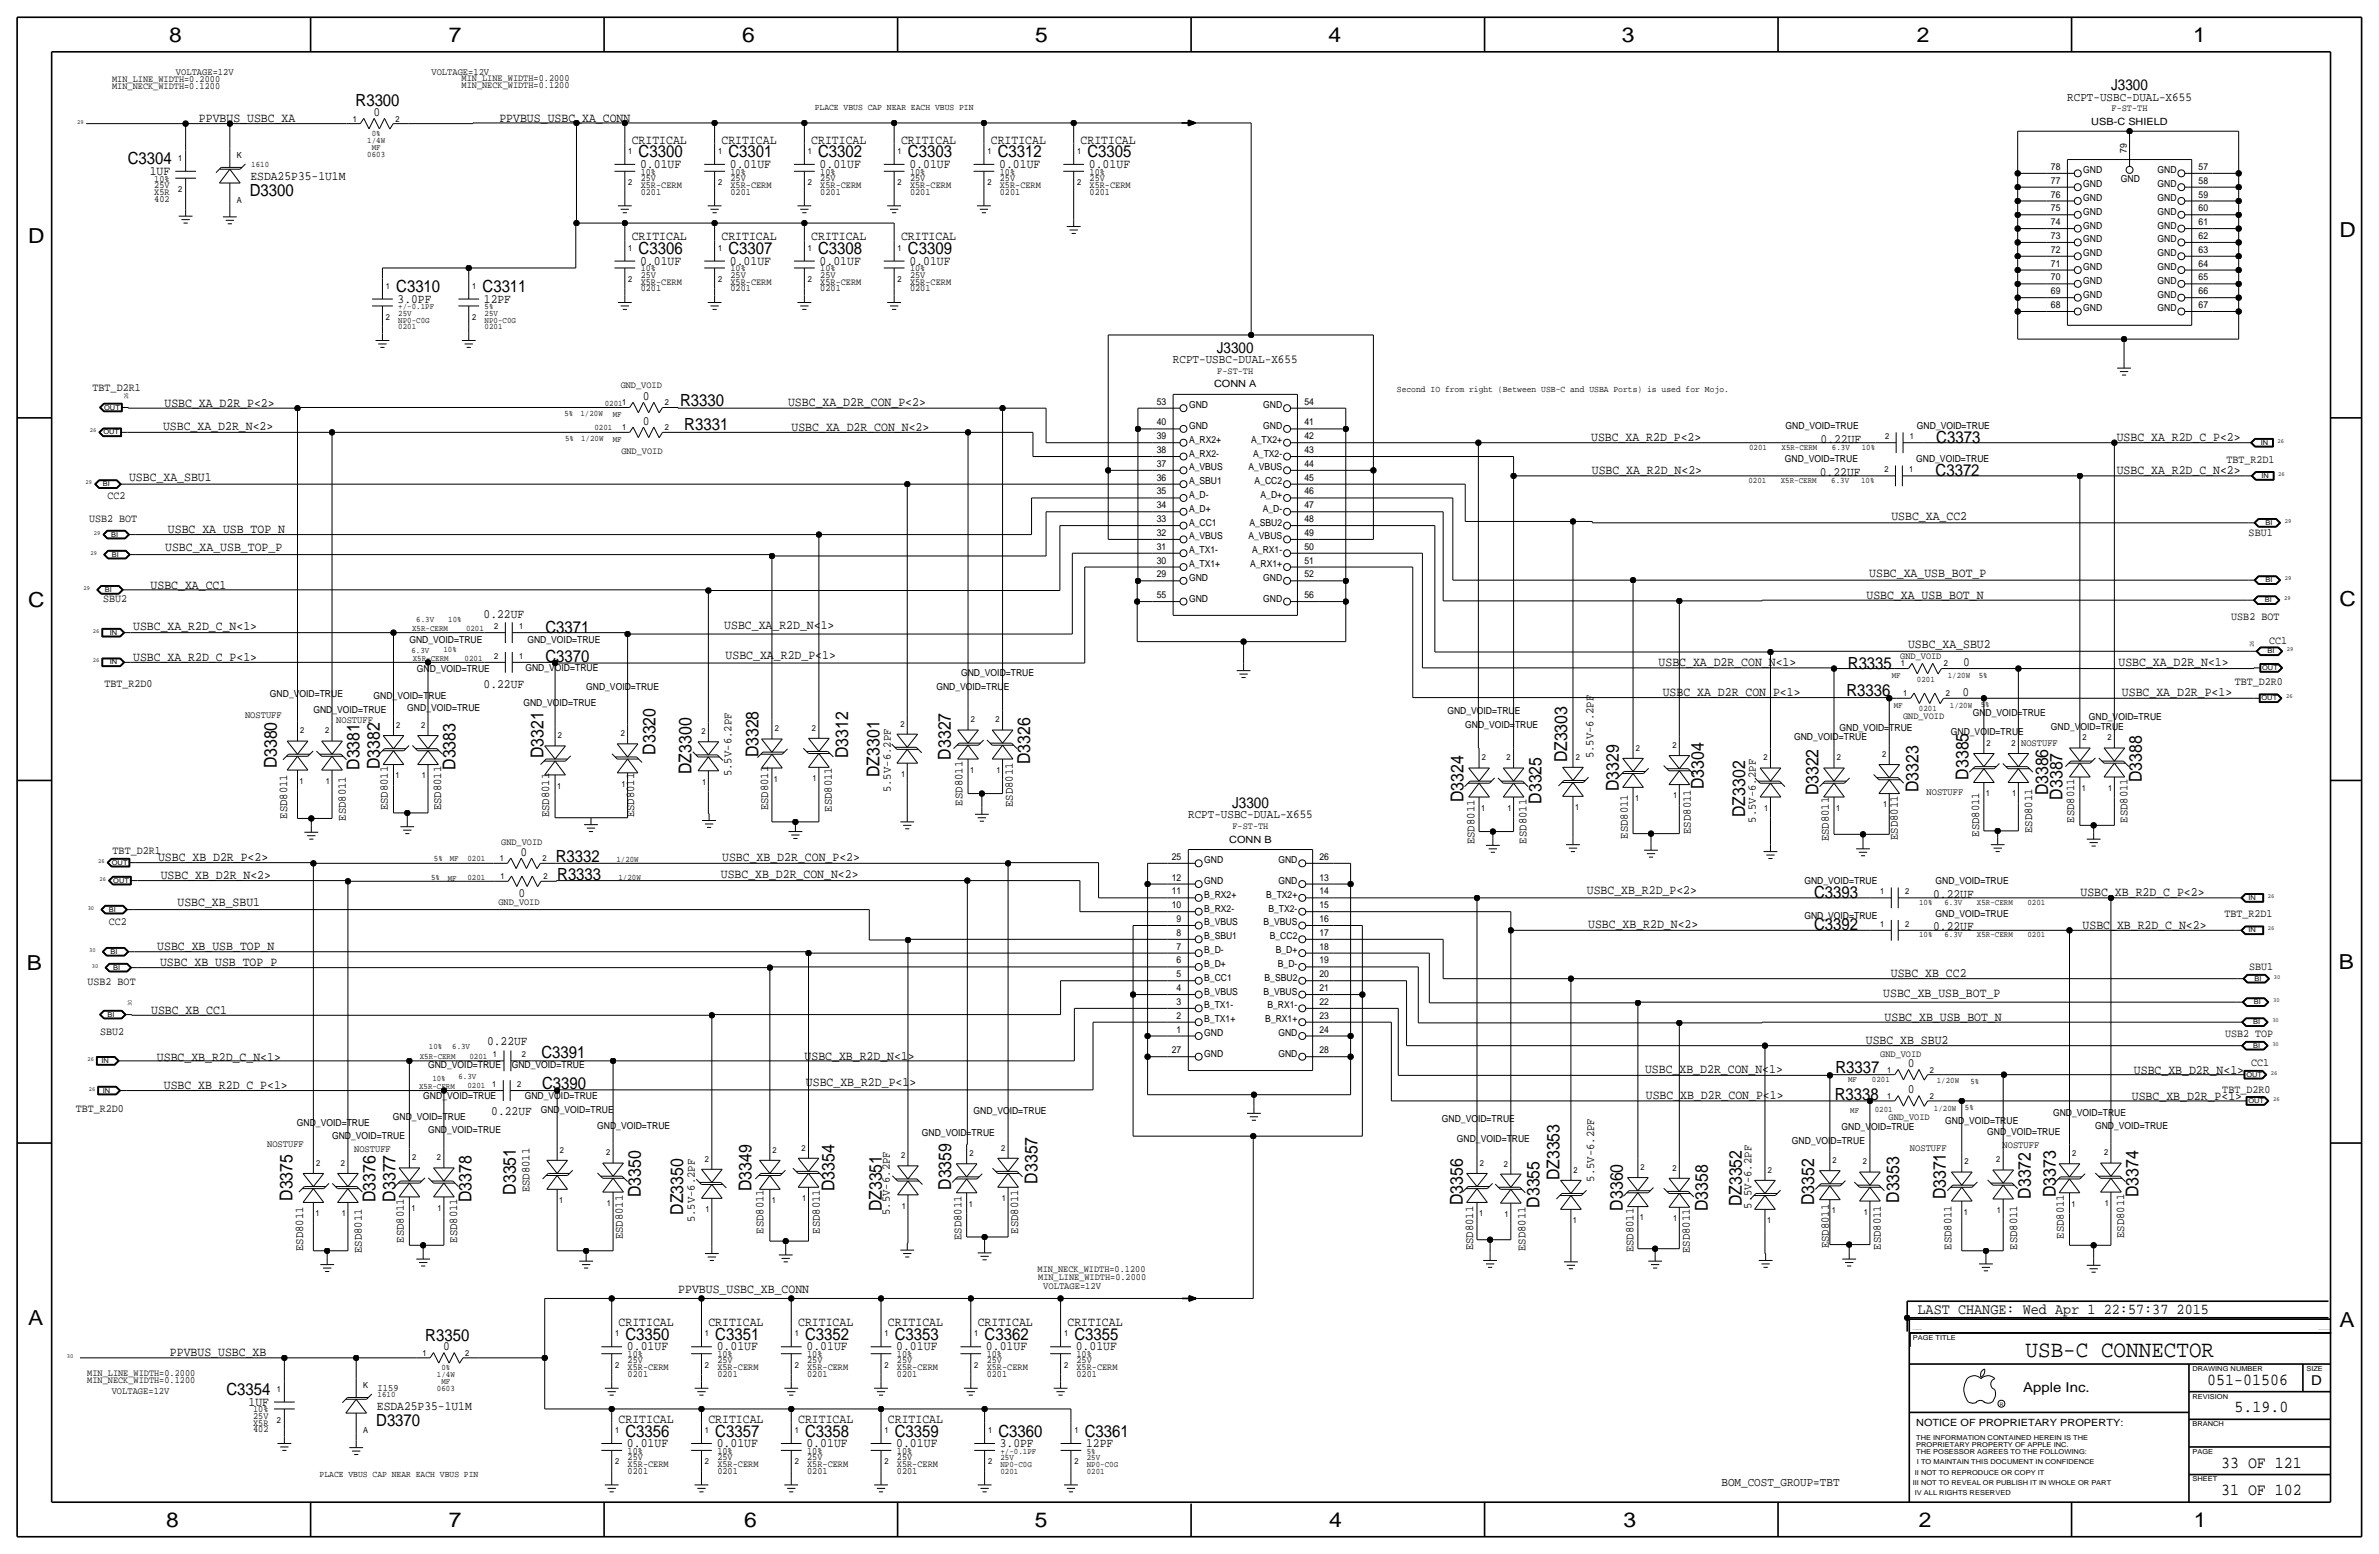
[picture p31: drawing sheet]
<svg xmlns="http://www.w3.org/2000/svg" width="875mm" height="572mm" viewBox="0 0 875 572" stroke-linecap="round" stroke-linejoin="round" font-family="sans-serif">
<defs><g id="words">
<text font-size="8.6" x="745" y="499.1">USB-C CONNECTOR</text>
<g font-size="7.6">
<text x="62.2" y="15.5">8</text>
<text x="165" y="15.5">7</text>
<text x="273" y="15.5">6</text>
<text x="380.7" y="15.5">5</text>
<text x="488.6" y="15.5">4</text>
<text x="596.6" y="15.5">3</text>
<text x="705.1" y="15.5">2</text>
<text x="806.7" y="15.5">1</text>
<text x="10.4" y="89.4">D</text>
<text x="860.5" y="87.1">D</text>
<text x="10.4" y="223.3">C</text>
<text x="860.5" y="222.8">C</text>
<text x="9.8" y="356.6">B</text>
<text x="860.2" y="356.4">B</text>
<text x="10.4" y="487.4">A</text>
<text x="860.5" y="488.2">A</text>
<text x="61.2" y="561.6">8</text>
<text x="165" y="561.6">7</text>
<text x="273.8" y="561.6">6</text>
<text x="380.7" y="561.6">5</text>
<text x="488.9" y="561.6">4</text>
<text x="597.1" y="561.6">3</text>
<text x="705.8" y="561.6">2</text>
<text x="806.9" y="561.6">1</text>
</g>
<g font-size="6.5">
<text x="199.9" y="278.8" transform="rotate(-90 199.9 278.8)">D3321</text>
<text x="241.1" y="277.5" transform="rotate(-90 241.1 277.5)">D3320</text>
<text x="278.9" y="278.6" transform="rotate(-90 278.9 278.6)">D3328</text>
<text x="312" y="278.8" transform="rotate(-90 312 278.8)">D3312</text>
<text x="349.7" y="279.3" transform="rotate(-90 349.7 279.3)">D3327</text>
<text x="378.9" y="281.1" transform="rotate(-90 378.9 281.1)">D3326</text>
<text x="576.4" y="280.4" transform="rotate(-90 576.4 280.4)">DZ3303</text>
<text x="101.8" y="282.6" transform="rotate(-90 101.8 282.6)">D3380</text>
<text x="132.3" y="283.1" transform="rotate(-90 132.3 283.1)">D3381</text>
<text x="139.6" y="282.9" transform="rotate(-90 139.6 282.9)">D3382</text>
<text x="167.6" y="283.1" transform="rotate(-90 167.6 283.1)">D3383</text>
<text x="254.3" y="284.7" transform="rotate(-90 254.3 284.7)">DZ3300</text>
<text x="323.5" y="285.8" transform="rotate(-90 323.5 285.8)">DZ3301</text>
<text x="724.1" y="286.7" transform="rotate(-90 724.1 286.7)">D3385</text>
<text x="787.9" y="287.7" transform="rotate(-90 787.9 287.7)">D3388</text>
<text x="595.4" y="291" transform="rotate(-90 595.4 291)">D3329</text>
<text x="626.7" y="290.2" transform="rotate(-90 626.7 290.2)">D3304</text>
<text x="668.8" y="292.5" transform="rotate(-90 668.8 292.5)">D3322</text>
<text x="705.7" y="291.3" transform="rotate(-90 705.7 291.3)">D3323</text>
<text x="753.3" y="292.5" transform="rotate(-90 753.3 292.5)">D3386</text>
<text x="538.3" y="295.1" transform="rotate(-90 538.3 295.1)">D3324</text>
<text x="567" y="295.6" transform="rotate(-90 567 295.6)">D3325</text>
<text x="758.6" y="294" transform="rotate(-90 758.6 294)">D3387</text>
<text x="641.9" y="300.5" transform="rotate(-90 641.9 300.5)">DZ3302</text>
<text x="349.8" y="437.6" transform="rotate(-90 349.8 437.6)">D3359</text>
<text x="381.6" y="435.3" transform="rotate(-90 381.6 435.3)">D3357</text>
<text x="573.6" y="434.1" transform="rotate(-90 573.6 434.1)">DZ3353</text>
<text x="107.6" y="441.6" transform="rotate(-90 107.6 441.6)">D3375</text>
<text x="138.1" y="442.1" transform="rotate(-90 138.1 442.1)">D3376</text>
<text x="145.5" y="441.9" transform="rotate(-90 145.5 441.9)">D3377</text>
<text x="173.4" y="442.1" transform="rotate(-90 173.4 442.1)">D3378</text>
<text x="189.7" y="439.3" transform="rotate(-90 189.7 439.3)">D3351</text>
<text x="235.7" y="440.4" transform="rotate(-90 235.7 440.4)">D3350</text>
<text x="276.4" y="438.1" transform="rotate(-90 276.4 438.1)">D3349</text>
<text x="306.9" y="438.1" transform="rotate(-90 306.9 438.1)">D3354</text>
<text x="538" y="443.1" transform="rotate(-90 538 443.1)">D3356</text>
<text x="640.6" y="443.7" transform="rotate(-90 640.6 443.7)">DZ3352</text>
<text x="667.3" y="443.1" transform="rotate(-90 667.3 443.1)">D3352</text>
<text x="698.6" y="442.4" transform="rotate(-90 698.6 442.4)">D3353</text>
<text x="715.7" y="441.1" transform="rotate(-90 715.7 441.1)">D3371</text>
<text x="747" y="440.9" transform="rotate(-90 747 440.9)">D3372</text>
<text x="756.1" y="440.4" transform="rotate(-90 756.1 440.4)">D3373</text>
<text x="786.6" y="440.4" transform="rotate(-90 786.6 440.4)">D3374</text>
<text x="251.3" y="446.8" transform="rotate(-90 251.3 446.8)">DZ3350</text>
<text x="324.4" y="445.5" transform="rotate(-90 324.4 445.5)">DZ3351</text>
<text x="566.2" y="444.2" transform="rotate(-90 566.2 444.2)">D3355</text>
<text x="597" y="445.2" transform="rotate(-90 597 445.2)">D3360</text>
<text x="628.2" y="445.4" transform="rotate(-90 628.2 445.4)">D3358</text>
</g>
<g font-size="6.2">
<text x="130.8" y="39.1">R3300</text>
<text x="234.9" y="57.9">C3300</text>
<text x="267.9" y="57.9">C3301</text>
<text x="300.9" y="57.9">C3302</text>
<text x="334" y="57.9">C3303</text>
<text x="367" y="57.9">C3312</text>
<text x="400" y="57.9">C3305</text>
<text x="47" y="60.5">C3304</text>
<text x="91.9" y="72">D3300</text>
<text x="234.9" y="93.5">C3306</text>
<text x="267.9" y="93.5">C3307</text>
<text x="300.9" y="93.5">C3308</text>
<text x="334" y="93.5">C3309</text>
<text x="145.7" y="107.4">C3310</text>
<text x="177.5" y="107.4">C3311</text>
<text x="250.2" y="149.4">R3330</text>
<text x="251.7" y="158.2">R3331</text>
<text x="712.2" y="162.8">C3373</text>
<text x="711.9" y="175">C3372</text>
<text x="200.6" y="232.7">C3371</text>
<text x="200.6" y="243.6">C3370</text>
<text x="679.7" y="245.9">R3335</text>
<text x="679.2" y="255.8">R3336</text>
<text x="204.4" y="317">R3332</text>
<text x="205" y="323.6">R3333</text>
<text x="667.2" y="330.2">C3393</text>
<text x="667.2" y="342.1">C3392</text>
<text x="199.1" y="389.1">C3391</text>
<text x="675.1" y="394.5">R3337</text>
<text x="199.4" y="400.6">C3390</text>
<text x="674.9" y="404.4">R3338</text>
<text x="156.4" y="493">R3350</text>
<text x="230.1" y="492.8">C3350</text>
<text x="263.1" y="492.8">C3351</text>
<text x="296.1" y="492.8">C3352</text>
<text x="329.1" y="492.8">C3353</text>
<text x="362.2" y="492.8">C3362</text>
<text x="395.2" y="492.8">C3355</text>
<text x="811.9" y="509.3">051-01506</text>
<text x="83.3" y="513.1">C3354</text>
<text x="821.9" y="519.4">5.19.0</text>
<text x="138.4" y="524.4">D3370</text>
<text x="230.1" y="528.3">C3356</text>
<text x="263.1" y="528.3">C3357</text>
<text x="296.1" y="528.3">C3358</text>
<text x="329.1" y="528.3">C3359</text>
<text x="367.2" y="528.3">C3360</text>
<text x="399" y="528.3">C3361</text>
<text x="817" y="539.8">33 OF 121</text>
<text x="817" y="549.9">31 OF 102</text>
</g>
<g font-size="5.6">
<text x="776.5" y="33.3">J3300</text>
<text x="447.6" y="129.8">J3300</text>
<text x="453.2" y="297.2">J3300</text>
<text x="705.3" y="483.4">LAST CHANGE: Wed Apr 1 22:57:37 2015</text>
</g>
<g font-size="5">
<text x="850.1" y="509.3">D</text>
<text x="744.2" y="511.8">Apple Inc.</text>
</g>
<g font-size="4.7">
<text x="73.2" y="44.7">PPVBUS_USBC_XA</text>
<text x="137.4" y="42.7">0</text>
<text x="183.7" y="44.7">PPVBUS_USBC_XA_CONN</text>
<text x="232.4" y="52.8">CRITICAL</text>
<text x="265.4" y="52.8">CRITICAL</text>
<text x="298.4" y="52.8">CRITICAL</text>
<text x="331.4" y="52.8">CRITICAL</text>
<text x="364.4" y="52.8">CRITICAL</text>
<text x="397.5" y="52.8">CRITICAL</text>
<text x="55.1" y="64.3">1UF</text>
<text x="235.4" y="61.7">0.01UF</text>
<text x="268.4" y="61.7">0.01UF</text>
<text x="301.4" y="61.7">0.01UF</text>
<text x="334.5" y="61.7">0.01UF</text>
<text x="367.5" y="61.7">0.01UF</text>
<text x="400.5" y="61.7">0.01UF</text>
<text x="92.2" y="66.3">ESDA25P35-1U1M</text>
<text x="232.4" y="88.4">CRITICAL</text>
<text x="265.4" y="88.4">CRITICAL</text>
<text x="298.4" y="88.4">CRITICAL</text>
<text x="331.4" y="88.4">CRITICAL</text>
<text x="235.4" y="97.3">0.01UF</text>
<text x="268.4" y="97.3">0.01UF</text>
<text x="301.4" y="97.3">0.01UF</text>
<text x="334.5" y="97.3">0.01UF</text>
<text x="146.3" y="111.3">3.0PF</text>
<text x="178" y="111.3">12PF</text>
<text x="60.5" y="149.6">USBC_XA_D2R_P&lt;2&gt;</text>
<text x="236.4" y="147.1">0</text>
<text x="289.9" y="149.4">USBC_XA_D2R_CON_P&lt;2&gt;</text>
<text x="60" y="158.2">USBC_XA_D2R_N&lt;2&gt;</text>
<text x="236.4" y="156.2">0</text>
<text x="291.1" y="158.5">USBC_XA_D2R_CON_N&lt;2&gt;</text>
<text x="585.3" y="162.1">USBC_XA_R2D_P&lt;2&gt;</text>
<text x="669.6" y="162.8">0.22UF</text>
<text x="778.6" y="162.3">USBC_XA_R2D_C_P&lt;2&gt;</text>
<text x="47.5" y="176.8">USBC_XA_SBU1</text>
<text x="585.5" y="174.5">USBC_XA_R2D_N&lt;2&gt;</text>
<text x="669.4" y="175">0.22UF</text>
<text x="778.6" y="174.5">USBC_XA_R2D_C_N&lt;2&gt;</text>
<text x="695.7" y="191.3">USBC_XA_CC2</text>
<text x="61.8" y="196.1">USBC_XA_USB_TOP_N</text>
<text x="60.7" y="202.7">USBC_XA_USB_TOP_P</text>
<text x="687.5" y="212.3">USBC_XA_USB_BOT_P</text>
<text x="55.4" y="216.7">USBC_XA_CC1</text>
<text x="686.5" y="220.2">USBC_XA_USB_BOT_N</text>
<text x="177.9" y="227.3">0.22UF</text>
<text x="49" y="231.7">USBC_XA_R2D_C_N&lt;1&gt;</text>
<text x="266.4" y="231.4">USBC_XA_R2D_N&lt;1&gt;</text>
<text x="701.8" y="238.3">USBC_XA_SBU2</text>
<text x="49" y="243.1">USBC_XA_R2D_C_P&lt;1&gt;</text>
<text x="266.9" y="242.3">USBC_XA_R2D_P&lt;1&gt;</text>
<text x="610.1" y="244.9">USBC_XA_D2R_CON_N&lt;1&gt;</text>
<text x="722.1" y="245.1">0</text>
<text x="779.2" y="244.9">USBC_XA_D2R_N&lt;1&gt;</text>
<text x="177.9" y="253">0.22UF</text>
<text x="611.6" y="255.8">USBC_XA_D2R_CON_P&lt;1&gt;</text>
<text x="721.8" y="256">0</text>
<text x="780.5" y="256">USBC_XA_D2R_P&lt;1&gt;</text>
<text x="58.1" y="316.5">USBC_XB_D2R_P&lt;2&gt;</text>
<text x="191.5" y="314.7">0</text>
<text x="265.6" y="316.7">USBC_XB_D2R_CON_P&lt;2&gt;</text>
<text x="59.1" y="323.1">USBC_XB_D2R_N&lt;2&gt;</text>
<text x="265.1" y="322.8">USBC_XB_D2R_CON_N&lt;2&gt;</text>
<text x="190.7" y="329.9">0</text>
<text x="583.6" y="328.9">USBC_XB_R2D_P&lt;2&gt;</text>
<text x="765.3" y="329.4">USBC_XB_R2D_C_P&lt;2&gt;</text>
<text x="65.3" y="333.3">USBC_XB_SBU1</text>
<text x="711" y="330.2">0.22UF</text>
<text x="584.2" y="341.4">USBC_XB_R2D_N&lt;2&gt;</text>
<text x="766" y="341.6">USBC_XB_R2D_C_N&lt;2&gt;</text>
<text x="711" y="342.1">0.22UF</text>
<text x="57.9" y="349.3">USBC_XB_USB_TOP_N</text>
<text x="58.9" y="355.3">USBC_XB_USB_TOP_P</text>
<text x="695.5" y="359.4">USBC_XB_CC2</text>
<text x="692.7" y="366.8">USBC_XB_USB_BOT_P</text>
<text x="55.6" y="372.9">USBC_XB_CC1</text>
<text x="693.2" y="375.4">USBC_XB_USB_BOT_N</text>
<text x="686.3" y="383.8">USBC_XB_SBU2</text>
<text x="179.2" y="384.3">0.22UF</text>
<text x="296" y="389.9">USBC_XB_R2D_N&lt;1&gt;</text>
<text x="57.7" y="390.1">USBC_XB_R2D_C_N&lt;1&gt;</text>
<text x="605.1" y="394.7">USBC_XB_D2R_CON_N&lt;1&gt;</text>
<text x="701.8" y="392.4">0</text>
<text x="784.9" y="395">USBC_XB_D2R_N&lt;1&gt;</text>
<text x="60.3" y="400.3">USBC_XB_R2D_C_P&lt;1&gt;</text>
<text x="296.4" y="399.5">USBC_XB_R2D_P&lt;1&gt;</text>
<text x="605.3" y="404.1">USBC_XB_D2R_CON_P&lt;1&gt;</text>
<text x="701.8" y="402.1">0</text>
<text x="784.1" y="404.6">USBC_XB_D2R_P&lt;1&gt;</text>
<text x="180.7" y="410">0.22UF</text>
<text x="249.5" y="475.5">PPVBUS_USBC_XB_CONN</text>
<text x="227.5" y="487.7">CRITICAL</text>
<text x="260.6" y="487.7">CRITICAL</text>
<text x="293.6" y="487.7">CRITICAL</text>
<text x="326.6" y="487.7">CRITICAL</text>
<text x="359.6" y="487.7">CRITICAL</text>
<text x="392.6" y="487.7">CRITICAL</text>
<text x="163" y="496.6">0</text>
<text x="230.6" y="496.6">0.01UF</text>
<text x="263.6" y="496.6">0.01UF</text>
<text x="296.6" y="496.6">0.01UF</text>
<text x="329.6" y="496.6">0.01UF</text>
<text x="362.7" y="496.6">0.01UF</text>
<text x="395.7" y="496.6">0.01UF</text>
<text x="62.5" y="498.9">PPVBUS_USBC_XB</text>
<text x="91.4" y="516.9">1UF</text>
<text x="138.6" y="518.7">ESDA25P35-1U1M</text>
<text x="227.5" y="523.2">CRITICAL</text>
<text x="260.6" y="523.2">CRITICAL</text>
<text x="293.6" y="523.2">CRITICAL</text>
<text x="326.6" y="523.2">CRITICAL</text>
<text x="230.6" y="532.1">0.01UF</text>
<text x="263.6" y="532.1">0.01UF</text>
<text x="296.6" y="532.1">0.01UF</text>
<text x="329.6" y="532.1">0.01UF</text>
<text x="367.7" y="532.1">3.0PF</text>
<text x="399.5" y="532.1">12PF</text>
</g>
<g font-size="4.5">
<text x="760.4" y="37.1">RCPT-USBC-DUAL-X655</text>
<text x="431.4" y="133.6">RCPT-USBC-DUAL-X655</text>
<text x="437" y="301">RCPT-USBC-DUAL-X655</text>
<text x="633.2" y="546.6">BOM_COST_GROUP=TBT</text>
</g>
<g font-size="4.4">
<text x="586.1" y="278.9" transform="rotate(-90 586.1 278.9)">5.5V-6.2PF</text>
<text x="269.1" y="285.5" transform="rotate(-90 269.1 285.5)">5.5V-6.2PF</text>
<text x="327.6" y="291.3" transform="rotate(-90 327.6 291.3)">5.5V-6.2PF</text>
<text x="142.7" y="298" transform="rotate(-90 142.7 298)">ESD8011</text>
<text x="162.3" y="298" transform="rotate(-90 162.3 298)">ESD8011</text>
<text x="282.5" y="298" transform="rotate(-90 282.5 298)">ESD8011</text>
<text x="305.9" y="298.5" transform="rotate(-90 305.9 298.5)">ESD8011</text>
<text x="354" y="296.2" transform="rotate(-90 354 296.2)">ESD8011</text>
<text x="372.6" y="296.8" transform="rotate(-90 372.6 296.8)">ESD8011</text>
<text x="105.6" y="301.1" transform="rotate(-90 105.6 301.1)">ESD8011</text>
<text x="127.2" y="301.8" transform="rotate(-90 127.2 301.8)">ESD8011</text>
<text x="202" y="300.6" transform="rotate(-90 202 300.6)">ESD8011</text>
<text x="233.3" y="300.6" transform="rotate(-90 233.3 300.6)">ESD8011</text>
<text x="645.8" y="302.5" transform="rotate(-90 645.8 302.5)">5.5V-6.2PF</text>
<text x="763" y="302.6" transform="rotate(-90 763 302.6)">ESD8011</text>
<text x="782.5" y="302.6" transform="rotate(-90 782.5 302.6)">ESD8011</text>
<text x="542.4" y="310.5" transform="rotate(-90 542.4 310.5)">ESD8011</text>
<text x="561.4" y="310.2" transform="rotate(-90 561.4 310.2)">ESD8011</text>
<text x="598.8" y="308.4" transform="rotate(-90 598.8 308.4)">ESD8011</text>
<text x="621.9" y="306.7" transform="rotate(-90 621.9 306.7)">ESD8011</text>
<text x="672.7" y="309.5" transform="rotate(-90 672.7 309.5)">ESD8011</text>
<text x="698.1" y="308.9" transform="rotate(-90 698.1 308.9)">ESD8011</text>
<text x="727.9" y="307.7" transform="rotate(-90 727.9 307.7)">ESD8011</text>
<text x="747.5" y="306.4" transform="rotate(-90 747.5 306.4)">ESD8011</text>
<text x="586.3" y="434.6" transform="rotate(-90 586.3 434.6)">5.5V-6.2PF</text>
<text x="194.8" y="438.5" transform="rotate(-90 194.8 438.5)">ESD8011</text>
<text x="255.6" y="449.6" transform="rotate(-90 255.6 449.6)">5.5V-6.2PF</text>
<text x="327.3" y="446.8" transform="rotate(-90 327.3 446.8)">5.5V-6.2PF</text>
<text x="644.2" y="444.5" transform="rotate(-90 644.2 444.5)">5.5V-6.2PF</text>
<text x="229.1" y="455.8" transform="rotate(-90 229.1 455.8)">ESD8011</text>
<text x="280.8" y="453.7" transform="rotate(-90 280.8 453.7)">ESD8011</text>
<text x="301.5" y="453.7" transform="rotate(-90 301.5 453.7)">ESD8011</text>
<text x="374.5" y="453.7" transform="rotate(-90 374.5 453.7)">ESD8011</text>
<text x="759.2" y="455.5" transform="rotate(-90 759.2 455.5)">ESD8011</text>
<text x="781.3" y="455.2" transform="rotate(-90 781.3 455.2)">ESD8011</text>
<text x="111.5" y="460.1" transform="rotate(-90 111.5 460.1)">ESD8011</text>
<text x="133" y="460.8" transform="rotate(-90 133 460.8)">ESD8011</text>
<text x="148.5" y="457" transform="rotate(-90 148.5 457)">ESD8011</text>
<text x="168.1" y="457" transform="rotate(-90 168.1 457)">ESD8011</text>
<text x="353.7" y="456" transform="rotate(-90 353.7 456)">ESD8011</text>
<text x="541.9" y="459.8" transform="rotate(-90 541.9 459.8)">ESD8011</text>
<text x="561.1" y="460.1" transform="rotate(-90 561.1 460.1)">ESD8011</text>
<text x="600.8" y="460.6" transform="rotate(-90 600.8 460.6)">ESD8011</text>
<text x="621.5" y="460.8" transform="rotate(-90 621.5 460.8)">ESD8011</text>
<text x="672.7" y="459.1" transform="rotate(-90 672.7 459.1)">ESD8011</text>
<text x="691.7" y="459.6" transform="rotate(-90 691.7 459.6)">ESD8011</text>
<text x="717.8" y="459.6" transform="rotate(-90 717.8 459.6)">ESD8011</text>
<text x="741.9" y="459.6" transform="rotate(-90 741.9 459.6)">ESD8011</text>
</g>
<g font-size="4.1">
<text x="34.1" y="143.8">TBT_D2R1</text>
<text x="818.9" y="170.2">TBT_R2D1</text>
<text x="39.5" y="183.4">CC2</text>
<text x="32.8" y="192">USB2 BOT</text>
<text x="827.1" y="197.1">SBU1</text>
<text x="37.9" y="221.5">SBU2</text>
<text x="820.7" y="227.8">USB2 BOT</text>
<text x="834.6" y="237">CC1</text>
<text x="822" y="252">TBT_D2R0</text>
<text x="38.4" y="252.5">TBT_R2D0</text>
<text x="41.4" y="313.9">TBT_D2R1</text>
<text x="40" y="340.1">CC2</text>
<text x="818.2" y="337.1">TBT_R2D1</text>
<text x="827.3" y="356.6">SBU1</text>
<text x="32.2" y="362.2">USB2 BOT</text>
<text x="36.8" y="380.5">SBU2</text>
<text x="818.4" y="381.3">USB2 TOP</text>
<text x="828" y="391.9">CC1</text>
<text x="817.4" y="401.8">TBT_D2R0</text>
<text x="27.9" y="408.9">TBT_R2D0</text>
</g>
<g font-size="3.7">
<text x="769.2" y="46">USB-C SHIELD</text>
<text x="446.5" y="142.5">CONN A</text>
<text x="452.1" y="309.9">CONN B</text>
<text x="704.8" y="524.5">NOTICE OF PROPRIETARY PROPERTY:</text>
</g>
<g font-size="3.6">
<text x="64.7" y="27.7">VOLTAGE=12V</text>
<text x="158.7" y="27.4">VOLTAGE=12V</text>
<text x="90.1" y="264.2">NOSTUFF</text>
<text x="123.6" y="265.9">NOSTUFF</text>
<text x="743.4" y="274.3">NOSTUFF</text>
<text x="708.6" y="292.4">NOSTUFF</text>
<text x="98.2" y="421.6">NOSTUFF</text>
<text x="130.3" y="423.7">NOSTUFF</text>
<text x="702.5" y="423.2">NOSTUFF</text>
<text x="736.5" y="422.1">NOSTUFF</text>
<text x="383.7" y="474.2">VOLTAGE=12V</text>
<text x="41.1" y="512.8">VOLTAGE=12V</text>
<text x="138.9" y="511.6">I159</text>
</g>
<g font-size="3.5">
<text x="169.8" y="30">MIN_LINE_WIDTH=0.2000</text>
<text x="41.3" y="32.8">MIN_NECK_WIDTH=0.1200</text>
<text x="41.3" y="30.2">MIN_LINE_WIDTH=0.2000</text>
<text x="169.8" y="32.5">MIN_NECK_WIDTH=0.1200</text>
<text x="776.7" y="40.9">F-ST-TH</text>
<text x="782.3" y="56.1" transform="rotate(-90 782.3 56.1)">79</text>
<text x="235.7" y="64.3">10%</text>
<text x="268.7" y="64.3">10%</text>
<text x="301.7" y="64.3">10%</text>
<text x="334.7" y="64.3">10%</text>
<text x="367.7" y="64.3">10%</text>
<text x="400.8" y="64.3">10%</text>
<text x="754.4" y="62.5">78</text>
<text x="766.3" y="63.7">GND</text>
<text x="793.6" y="63.7">GND</text>
<text x="808.7" y="62.5">57</text>
<text x="56.8" y="66.8">10%</text>
<text x="56.8" y="71.6">X5R</text>
<text x="56.8" y="69.1">25V</text>
<text x="235.7" y="69.1">X5R-CERM</text>
<text x="235.7" y="66.5">25V</text>
<text x="235.7" y="71.6">0201</text>
<text x="268.7" y="66.5">25V</text>
<text x="268.7" y="69.1">X5R-CERM</text>
<text x="268.7" y="71.6">0201</text>
<text x="301.7" y="71.6">0201</text>
<text x="301.7" y="69.1">X5R-CERM</text>
<text x="301.7" y="66.5">25V</text>
<text x="334.7" y="69.1">X5R-CERM</text>
<text x="334.7" y="71.6">0201</text>
<text x="334.7" y="66.5">25V</text>
<text x="367.7" y="71.6">0201</text>
<text x="367.7" y="69.1">X5R-CERM</text>
<text x="367.7" y="66.5">25V</text>
<text x="400.8" y="66.5">25V</text>
<text x="400.8" y="71.6">0201</text>
<text x="400.8" y="69.1">X5R-CERM</text>
<text x="754.4" y="67.6">77</text>
<text x="766.3" y="68.8">GND</text>
<text x="780.1" y="66.8">GND</text>
<text x="793.6" y="68.8">GND</text>
<text x="808.7" y="67.6">58</text>
<text x="56.8" y="74.2">402</text>
<text x="754.4" y="72.6">76</text>
<text x="754.4" y="77.7">75</text>
<text x="766.3" y="73.9">GND</text>
<text x="793.6" y="73.9">GND</text>
<text x="808.7" y="77.7">60</text>
<text x="808.7" y="72.6">59</text>
<text x="754.4" y="82.8">74</text>
<text x="766.3" y="79">GND</text>
<text x="793.6" y="79">GND</text>
<text x="808.7" y="82.8">61</text>
<text x="754.4" y="87.9">73</text>
<text x="766.3" y="84.1">GND</text>
<text x="766.3" y="89.1">GND</text>
<text x="793.6" y="84.1">GND</text>
<text x="793.6" y="89.1">GND</text>
<text x="808.7" y="87.9">62</text>
<text x="754.4" y="93">72</text>
<text x="766.3" y="94.2">GND</text>
<text x="793.6" y="94.2">GND</text>
<text x="808.7" y="93">63</text>
<text x="235.7" y="99.8">10%</text>
<text x="268.7" y="99.8">10%</text>
<text x="301.7" y="99.8">10%</text>
<text x="334.7" y="99.8">10%</text>
<text x="754.4" y="98.1">71</text>
<text x="766.3" y="99.3">GND</text>
<text x="793.6" y="99.3">GND</text>
<text x="808.7" y="98.1">64</text>
<text x="235.7" y="104.6">X5R-CERM</text>
<text x="235.7" y="107.2">0201</text>
<text x="235.7" y="102.1">25V</text>
<text x="268.7" y="102.1">25V</text>
<text x="268.7" y="107.2">0201</text>
<text x="268.7" y="104.6">X5R-CERM</text>
<text x="301.7" y="102.1">25V</text>
<text x="301.7" y="107.2">0201</text>
<text x="301.7" y="104.6">X5R-CERM</text>
<text x="334.7" y="107.2">0201</text>
<text x="334.7" y="102.1">25V</text>
<text x="334.7" y="104.6">X5R-CERM</text>
<text x="754.4" y="103.1">70</text>
<text x="766.3" y="104.4">GND</text>
<text x="793.6" y="104.4">GND</text>
<text x="808.7" y="103.1">65</text>
<text x="754.4" y="108.2">69</text>
<text x="754.4" y="113.3">68</text>
<text x="766.3" y="109.5">GND</text>
<text x="793.6" y="109.5">GND</text>
<text x="808.7" y="113.3">67</text>
<text x="808.7" y="108.2">66</text>
<text x="766.3" y="114.5">GND</text>
<text x="793.6" y="114.5">GND</text>
<text x="447.7" y="137.4">F-ST-TH</text>
<text x="228.3" y="142.7">GND_VOID</text>
<text x="425.4" y="148.8">53</text>
<text x="479.8" y="148.8">54</text>
<text x="437.3" y="150.1">GND</text>
<text x="464.6" y="150.1">GND</text>
<text x="425.4" y="156.4">40</text>
<text x="425.4" y="161.5">39</text>
<text x="437.3" y="157.7">GND</text>
<text x="464.6" y="157.7">GND</text>
<text x="479.8" y="161.5">42</text>
<text x="479.8" y="156.4">41</text>
<text x="656.8" y="157.7">GND_VOID=TRUE</text>
<text x="705.1" y="157.7">GND_VOID=TRUE</text>
<text x="228.5" y="166.9">GND_VOID</text>
<text x="425.4" y="166.6">38</text>
<text x="437.3" y="162.8">A_RX2+</text>
<text x="437.3" y="167.9">A_RX2-</text>
<text x="460.2" y="162.8">A_TX2+</text>
<text x="460.9" y="167.9">A_TX2-</text>
<text x="479.8" y="166.6">43</text>
<text x="425.4" y="171.7">37</text>
<text x="437.3" y="173">A_VBUS</text>
<text x="459.2" y="173">A_VBUS</text>
<text x="479.8" y="171.7">44</text>
<text x="656.5" y="169.9">GND_VOID=TRUE</text>
<text x="704.8" y="169.9">GND_VOID=TRUE</text>
<text x="425.4" y="176.8">36</text>
<text x="437.3" y="178.1">A_SBU1</text>
<text x="461.5" y="178.1">A_CC2</text>
<text x="479.8" y="176.8">45</text>
<text x="425.4" y="181.9">35</text>
<text x="437.3" y="183.1">A_D-</text>
<text x="463.7" y="183.1">A_D+</text>
<text x="479.8" y="181.9">46</text>
<text x="425.4" y="186.9">34</text>
<text x="437.3" y="188.2">A_D+</text>
<text x="464.4" y="188.2">A_D-</text>
<text x="479.8" y="186.9">47</text>
<text x="425.4" y="192">33</text>
<text x="425.4" y="197.1">32</text>
<text x="437.3" y="193.3">A_CC1</text>
<text x="459.5" y="193.3">A_SBU2</text>
<text x="479.8" y="197.1">49</text>
<text x="479.8" y="192">48</text>
<text x="425.4" y="202.2">31</text>
<text x="437.3" y="203.5">A_TX1-</text>
<text x="437.3" y="198.4">A_VBUS</text>
<text x="459.2" y="198.4">A_VBUS</text>
<text x="460.6" y="203.5">A_RX1-</text>
<text x="479.8" y="202.2">50</text>
<text x="425.4" y="207.3">30</text>
<text x="437.3" y="208.5">A_TX1+</text>
<text x="459.8" y="208.5">A_RX1+</text>
<text x="479.8" y="207.3">51</text>
<text x="425.4" y="212.3">29</text>
<text x="437.3" y="213.6">GND</text>
<text x="464.6" y="213.6">GND</text>
<text x="479.8" y="212.3">52</text>
<text x="425.4" y="220">55</text>
<text x="437.3" y="221.2">GND</text>
<text x="464.6" y="221.2">GND</text>
<text x="479.8" y="220">56</text>
<text x="150.6" y="236.5">GND_VOID=TRUE</text>
<text x="194" y="236.5">GND_VOID=TRUE</text>
<text x="699" y="242.3">GND_VOID</text>
<text x="153.4" y="247.1">GND_VOID=TRUE</text>
<text x="193.2" y="246.9">GND_VOID=TRUE</text>
<text x="353.5" y="248.7">GND_VOID=TRUE</text>
<text x="99.3" y="256.3">GND_VOID=TRUE</text>
<text x="137.4" y="257">GND_VOID=TRUE</text>
<text x="215.6" y="253.7">GND_VOID=TRUE</text>
<text x="344.4" y="253.7">GND_VOID=TRUE</text>
<text x="115.3" y="262.4">GND_VOID=TRUE</text>
<text x="149.8" y="261.6">GND_VOID=TRUE</text>
<text x="192.5" y="259.6">GND_VOID=TRUE</text>
<text x="532.4" y="262.6">GND_VOID=TRUE</text>
<text x="725.6" y="263.1">GND_VOID=TRUE</text>
<text x="538.9" y="267.7">GND_VOID=TRUE</text>
<text x="676.6" y="269">GND_VOID=TRUE</text>
<text x="700" y="264.4">GND_VOID</text>
<text x="754.4" y="268.5">GND_VOID=TRUE</text>
<text x="768.3" y="264.9">GND_VOID=TRUE</text>
<text x="659.9" y="272">GND_VOID=TRUE</text>
<text x="717.5" y="270.3">GND_VOID=TRUE</text>
<text x="453.3" y="304.8">F-ST-TH</text>
<text x="184.4" y="310.9">GND_VOID</text>
<text x="431" y="316.2">25</text>
<text x="442.9" y="317.5">GND</text>
<text x="470.2" y="317.5">GND</text>
<text x="485.3" y="316.2">26</text>
<text x="431" y="323.8">12</text>
<text x="485.3" y="323.8">13</text>
<text x="431" y="328.9">11</text>
<text x="442.9" y="325.1">GND</text>
<text x="470.2" y="325.1">GND</text>
<text x="485.3" y="328.9">14</text>
<text x="663.7" y="325.1">GND_VOID=TRUE</text>
<text x="712" y="325.1">GND_VOID=TRUE</text>
<text x="183.3" y="333">GND_VOID</text>
<text x="431" y="334">10</text>
<text x="442.9" y="335.3">B_RX2-</text>
<text x="442.9" y="330.2">B_RX2+</text>
<text x="465.7" y="330.2">B_TX2+</text>
<text x="466.5" y="335.3">B_TX2-</text>
<text x="485.3" y="334">15</text>
<text x="432.8" y="339.1">9</text>
<text x="442.9" y="340.4">B_VBUS</text>
<text x="464.8" y="340.3">B_VBUS</text>
<text x="485.3" y="339.1">16</text>
<text x="663.7" y="337.8">GND_VOID=TRUE</text>
<text x="712" y="337.1">GND_VOID=TRUE</text>
<text x="432.8" y="344.2">8</text>
<text x="442.9" y="345.4">B_SBU1</text>
<text x="467.1" y="345.4">B_CC2</text>
<text x="485.3" y="344.2">17</text>
<text x="432.8" y="349.3">7</text>
<text x="442.9" y="350.5">B_D-</text>
<text x="469.2" y="350.5">B_D+</text>
<text x="485.3" y="349.2">18</text>
<text x="432.8" y="354.3">6</text>
<text x="432.8" y="359.4">5</text>
<text x="442.9" y="355.6">B_D+</text>
<text x="470" y="355.6">B_D-</text>
<text x="485.3" y="359.4">20</text>
<text x="485.3" y="354.3">19</text>
<text x="432.8" y="364.5">4</text>
<text x="442.9" y="360.7">B_CC1</text>
<text x="442.9" y="365.8">B_VBUS</text>
<text x="464.8" y="365.7">B_VBUS</text>
<text x="465.1" y="360.7">B_SBU2</text>
<text x="485.3" y="364.5">21</text>
<text x="432.8" y="369.6">3</text>
<text x="442.9" y="370.8">B_TX1-</text>
<text x="466.2" y="370.8">B_RX1-</text>
<text x="485.3" y="369.6">22</text>
<text x="432.8" y="374.7">2</text>
<text x="442.9" y="375.9">B_TX1+</text>
<text x="465.4" y="375.9">B_RX1+</text>
<text x="485.3" y="374.6">23</text>
<text x="432.8" y="379.7">1</text>
<text x="442.9" y="381">GND</text>
<text x="470.2" y="381">GND</text>
<text x="485.3" y="379.7">24</text>
<text x="431" y="387.4">27</text>
<text x="442.9" y="388.6">GND</text>
<text x="470.2" y="388.6">GND</text>
<text x="485.3" y="387.4">28</text>
<text x="691.6" y="388.9">GND_VOID</text>
<text x="157.5" y="392.7">GND_VOID=TRUE</text>
<text x="188.2" y="392.7">GND_VOID=TRUE</text>
<text x="155.7" y="404.1">GND_VOID=TRUE</text>
<text x="193" y="404.1">GND_VOID=TRUE</text>
<text x="144.5" y="412">GND_VOID=TRUE</text>
<text x="198.9" y="409.2">GND_VOID=TRUE</text>
<text x="358.1" y="409.7">GND_VOID=TRUE</text>
<text x="530.3" y="412.8">GND_VOID=TRUE</text>
<text x="694.6" y="412">GND_VOID</text>
<text x="715.5" y="413.5">GND_VOID=TRUE</text>
<text x="755.1" y="410.5">GND_VOID=TRUE</text>
<text x="109.2" y="414">GND_VOID=TRUE</text>
<text x="122.1" y="418.8">GND_VOID=TRUE</text>
<text x="157.4" y="416.8">GND_VOID=TRUE</text>
<text x="219.7" y="415">GND_VOID=TRUE</text>
<text x="339.1" y="417.8">GND_VOID=TRUE</text>
<text x="677.4" y="415.5">GND_VOID=TRUE</text>
<text x="731" y="417.6">GND_VOID=TRUE</text>
<text x="770.6" y="415">GND_VOID=TRUE</text>
<text x="535.9" y="420.1">GND_VOID=TRUE</text>
<text x="659.1" y="420.6">GND_VOID=TRUE</text>
<text x="381.6" y="467.6">MIN_NECK_WIDTH=0.1200</text>
<text x="381.9" y="470.7">MIN_LINE_WIDTH=0.2000</text>
<text x="230.8" y="499.1">10%</text>
<text x="230.8" y="501.4">25V</text>
<text x="230.8" y="503.9">X5R-CERM</text>
<text x="263.9" y="503.9">X5R-CERM</text>
<text x="263.9" y="501.4">25V</text>
<text x="263.9" y="499.1">10%</text>
<text x="296.9" y="499.1">10%</text>
<text x="296.9" y="501.4">25V</text>
<text x="296.9" y="503.9">X5R-CERM</text>
<text x="329.9" y="501.4">25V</text>
<text x="329.9" y="499.1">10%</text>
<text x="329.9" y="503.9">X5R-CERM</text>
<text x="362.9" y="501.4">25V</text>
<text x="362.9" y="499.1">10%</text>
<text x="362.9" y="503.9">X5R-CERM</text>
<text x="395.9" y="503.9">X5R-CERM</text>
<text x="395.9" y="501.4">25V</text>
<text x="395.9" y="499.1">10%</text>
<text x="32.1" y="506.2">MIN_LINE_WIDTH=0.2000</text>
<text x="32.1" y="508.8">MIN_NECK_WIDTH=0.1200</text>
<text x="230.8" y="506.5">0201</text>
<text x="263.9" y="506.5">0201</text>
<text x="296.9" y="506.5">0201</text>
<text x="329.9" y="506.5">0201</text>
<text x="362.9" y="506.5">0201</text>
<text x="395.9" y="506.5">0201</text>
<text x="93.1" y="521.7">25V</text>
<text x="93.1" y="519.4">10%</text>
<text x="93.1" y="524.3">X5R</text>
<text x="93.1" y="526.8">402</text>
<text x="230.8" y="534.7">10%</text>
<text x="230.8" y="537">25V</text>
<text x="230.8" y="539.5">X5R-CERM</text>
<text x="263.9" y="539.5">X5R-CERM</text>
<text x="263.9" y="534.7">10%</text>
<text x="263.9" y="537">25V</text>
<text x="296.9" y="534.7">10%</text>
<text x="296.9" y="539.5">X5R-CERM</text>
<text x="296.9" y="537">25V</text>
<text x="329.9" y="539.5">X5R-CERM</text>
<text x="329.9" y="534.7">10%</text>
<text x="329.9" y="537">25V</text>
<text x="230.8" y="542">0201</text>
<text x="263.9" y="542">0201</text>
<text x="296.9" y="542">0201</text>
<text x="329.9" y="542">0201</text>
</g>
<g font-size="3.3">
<text x="299.7" y="40.4">PLACE VBUS CAP NEAR EACH VBUS PIN</text>
<text x="513.8" y="144">Second IO from right (Between USB-C and USBA Ports) is used for Mojo.</text>
<text x="117.6" y="543.3">PLACE VBUS CAP NEAR EACH VBUS PIN</text>
</g>
<g font-size="3.1">
<text x="129.7" y="44.7">1</text>
<text x="145.5" y="44.7">2</text>
<text x="135.1" y="52.6">1/4W</text>
<text x="136.7" y="50">0%</text>
<text x="65.5" y="59.2">1</text>
<text x="87.1" y="58">K</text>
<text x="135.1" y="57.7">0603</text>
<text x="136.7" y="55.1">MF</text>
<text x="231.1" y="56.6">1</text>
<text x="264.1" y="56.6">1</text>
<text x="297.1" y="56.6">1</text>
<text x="330.1" y="56.6">1</text>
<text x="363.2" y="56.6">1</text>
<text x="396.2" y="56.6">1</text>
<text x="92.4" y="61.3">1610</text>
<text x="65.5" y="70.6">2</text>
<text x="231.1" y="68.1">2</text>
<text x="264.1" y="68.1">2</text>
<text x="297.1" y="68.1">2</text>
<text x="330.1" y="68.1">2</text>
<text x="363.2" y="68.1">2</text>
<text x="396.2" y="68.1">2</text>
<text x="87.1" y="74.5">A</text>
<text x="231.1" y="92.2">1</text>
<text x="264.1" y="92.2">1</text>
<text x="297.1" y="92.2">1</text>
<text x="330.1" y="92.2">1</text>
<text x="141.9" y="106.2">1</text>
<text x="173.7" y="106.2">1</text>
<text x="231.1" y="103.6">2</text>
<text x="264.1" y="103.6">2</text>
<text x="297.1" y="103.6">2</text>
<text x="330.1" y="103.6">2</text>
<text x="146.5" y="113.8">+/-0.1PF</text>
<text x="178.3" y="113.8">5%</text>
<text x="141.9" y="117.6">2</text>
<text x="146.5" y="118.6">NP0-C0G</text>
<text x="146.5" y="116.1">25V</text>
<text x="173.7" y="117.6">2</text>
<text x="178.3" y="116.1">25V</text>
<text x="178.3" y="118.6">NP0-C0G</text>
<text x="146.5" y="121.2">0201</text>
<text x="178.3" y="121.2">0201</text>
<text x="222.5" y="149.4">02011</text>
<text x="244.5" y="149.1">2</text>
<text x="207.6" y="153.2">5%</text>
<text x="213.5" y="153.2">1/20W</text>
<text x="225.4" y="153.4">MF</text>
<text x="218.6" y="158">0201</text>
<text x="228.8" y="158.2">1</text>
<text x="244.6" y="158.2">2</text>
<text x="693.4" y="161.5">2</text>
<text x="702.5" y="161.5">1</text>
<text x="207.8" y="162.1">5%</text>
<text x="213.8" y="162.3">1/20W</text>
<text x="225.4" y="162.6">MF</text>
<text x="643.3" y="165.4">0201</text>
<text x="655.3" y="165.4">X5R-CERM</text>
<text x="673.8" y="165.4">6.3V</text>
<text x="684.8" y="165.4">10%</text>
<text x="693.1" y="173.7">2</text>
<text x="702.3" y="173.7">1</text>
<text x="643.1" y="177.5">0201</text>
<text x="655" y="177.5">X5R-CERM</text>
<text x="673.6" y="177.5">6.3V</text>
<text x="684.5" y="177.5">10%</text>
<text x="151.6" y="232.2">X5R-CERM</text>
<text x="153.1" y="228.9">6.3V</text>
<text x="164.9" y="228.6">10%</text>
<text x="171.4" y="232.2">0201</text>
<text x="181.8" y="231.4">2</text>
<text x="191" y="231.4">1</text>
<text x="163.1" y="239.8">10%</text>
<text x="151.3" y="240.3">6.3V</text>
<text x="151.8" y="243.1">X5R-CERM</text>
<text x="170.9" y="243.1">0201</text>
<text x="181.8" y="242.3">2</text>
<text x="191" y="242.3">1</text>
<text x="699.2" y="245.1">1</text>
<text x="715" y="245.1">2</text>
<text x="695.8" y="249.4">MF</text>
<text x="705.1" y="250.7">0201</text>
<text x="716.4" y="249.4">1/20W</text>
<text x="727.8" y="249.2">5%</text>
<text x="700" y="256">1</text>
<text x="715.7" y="256">2</text>
<text x="696.5" y="260.4">MF</text>
<text x="705.8" y="261.6">0201</text>
<text x="717.2" y="260.4">1/20W</text>
<text x="728.6" y="260.1">5%</text>
<text x="110.4" y="269.7">2</text>
<text x="119.6" y="269.7">2</text>
<text x="145.7" y="267.7">2</text>
<text x="154.9" y="267.7">2</text>
<text x="284.9" y="269">2</text>
<text x="298.6" y="268.7">2</text>
<text x="331.2" y="267.2">2</text>
<text x="357.1" y="265.7">2</text>
<text x="366.2" y="265.7">2</text>
<text x="205.2" y="271.5">2</text>
<text x="228.3" y="270.8">2</text>
<text x="258" y="270">2</text>
<text x="615.1" y="275.1">2</text>
<text x="730.7" y="274.3">2</text>
<text x="739.8" y="274.3">2</text>
<text x="766" y="272.3">2</text>
<text x="775.2" y="272.3">2</text>
<text x="545" y="279.7">2</text>
<text x="554.2" y="279.7">2</text>
<text x="579.6" y="279.4">2</text>
<text x="601.7" y="276.1">2</text>
<text x="648.7" y="279.7">2</text>
<text x="675.6" y="279.7">2</text>
<text x="692.3" y="278.4">2</text>
<text x="145.5" y="286.3">1</text>
<text x="155.1" y="286.3">1</text>
<text x="284.7" y="287.5">1</text>
<text x="298.9" y="287.3">1</text>
<text x="331.4" y="285.7">1</text>
<text x="356.8" y="284.2">1</text>
<text x="366.5" y="284.2">1</text>
<text x="110.2" y="288.3">1</text>
<text x="119.8" y="288.3">1</text>
<text x="204.9" y="290.1">1</text>
<text x="228.5" y="289.3">1</text>
<text x="258.3" y="288.5">1</text>
<text x="615.4" y="293.6">1</text>
<text x="730.5" y="292.9">1</text>
<text x="740.1" y="292.9">1</text>
<text x="765.8" y="290.8">1</text>
<text x="775.4" y="290.8">1</text>
<text x="544.8" y="298.2">1</text>
<text x="554.4" y="298.2">1</text>
<text x="579.3" y="297.9">1</text>
<text x="601.4" y="294.6">1</text>
<text x="648.9" y="298.2">1</text>
<text x="675.3" y="298.2">1</text>
<text x="692.6" y="296.9">1</text>
<text x="159.6" y="316.5">5%</text>
<text x="165.4" y="316.5">MF</text>
<text x="171.9" y="316.5">0201</text>
<text x="183.8" y="316.7">1</text>
<text x="199.6" y="316.7">2</text>
<text x="226.7" y="317">1/20W</text>
<text x="158.6" y="323.6">5%</text>
<text x="164.7" y="323.9">MF</text>
<text x="171.9" y="323.6">0201</text>
<text x="184.1" y="323.3">1</text>
<text x="199.8" y="323.3">2</text>
<text x="227.5" y="323.6">1/20W</text>
<text x="691.6" y="328.9">1</text>
<text x="700.7" y="328.9">2</text>
<text x="705.9" y="332.7">10%</text>
<text x="715.2" y="332.7">6.3V</text>
<text x="727.2" y="332.7">X5R-CERM</text>
<text x="745.7" y="332.7">0201</text>
<text x="691.6" y="340.9">1</text>
<text x="700.7" y="340.9">2</text>
<text x="705.9" y="344.7">10%</text>
<text x="715.2" y="344.7">6.3V</text>
<text x="727.2" y="344.7">X5R-CERM</text>
<text x="745.7" y="344.7">0201</text>
<text x="154.4" y="389.6">X5R-CERM</text>
<text x="157.7" y="385.8">10%</text>
<text x="166.3" y="385.8">6.3V</text>
<text x="172.7" y="389.4">0201</text>
<text x="181.3" y="388.9">1</text>
<text x="192" y="388.6">2</text>
<text x="694.1" y="394.5">1</text>
<text x="709.9" y="394.5">2</text>
<text x="154.1" y="400.6">X5R-CERM</text>
<text x="159" y="397.5">10%</text>
<text x="168.6" y="396.7">6.3V</text>
<text x="171.9" y="400.3">0201</text>
<text x="181" y="399.8">1</text>
<text x="190.2" y="399.8">2</text>
<text x="679.8" y="397.8">MF</text>
<text x="688.5" y="398">0201</text>
<text x="712.4" y="398.3">1/20W</text>
<text x="724.7" y="398.5">5%</text>
<text x="694.1" y="404.1">1</text>
<text x="709.9" y="404.1">2</text>
<text x="680.5" y="409.2">MF</text>
<text x="689.6" y="408.9">0201</text>
<text x="711.3" y="408.4">1/20W</text>
<text x="722.7" y="408.2">5%</text>
<text x="205.9" y="423.9">2</text>
<text x="223" y="424.9">2</text>
<text x="284.2" y="423.9">2</text>
<text x="294.8" y="423.2">2</text>
<text x="331.4" y="426">2</text>
<text x="356.6" y="425.2">2</text>
<text x="368.2" y="423.2">2</text>
<text x="762.2" y="425.2">2</text>
<text x="773.9" y="424.9">2</text>
<text x="116.3" y="428.8">2</text>
<text x="125.4" y="428.8">2</text>
<text x="151.6" y="426.7">2</text>
<text x="160.7" y="426.7">2</text>
<text x="259.3" y="427.2">2</text>
<text x="544.3" y="428.8">2</text>
<text x="553.2" y="429">2</text>
<text x="578.8" y="431.3">2</text>
<text x="603.5" y="430.3">2</text>
<text x="615.1" y="430.5">2</text>
<text x="650.2" y="431.3">2</text>
<text x="674.1" y="427.7">2</text>
<text x="685.2" y="428.2">2</text>
<text x="722.6" y="428.2">2</text>
<text x="734.3" y="427.5">2</text>
<text x="205.7" y="442.5">1</text>
<text x="223.2" y="443.5">1</text>
<text x="283.9" y="442.5">1</text>
<text x="295.1" y="441.7">1</text>
<text x="356.3" y="443.7">1</text>
<text x="368.5" y="441.7">1</text>
<text x="762" y="443.7">1</text>
<text x="774.1" y="443.5">1</text>
<text x="116" y="447.3">1</text>
<text x="125.7" y="447.3">1</text>
<text x="151.3" y="445.3">1</text>
<text x="161" y="445.3">1</text>
<text x="259.5" y="445.8">1</text>
<text x="331.7" y="444.5">1</text>
<text x="544" y="447.3">1</text>
<text x="553.4" y="447.5">1</text>
<text x="578.6" y="449.8">1</text>
<text x="603.2" y="448.8">1</text>
<text x="615.4" y="449.1">1</text>
<text x="649.9" y="449.8">1</text>
<text x="673.8" y="446.3">1</text>
<text x="685.5" y="446.8">1</text>
<text x="722.3" y="446.8">1</text>
<text x="734.5" y="446">1</text>
<text x="226.3" y="491.5">1</text>
<text x="259.3" y="491.5">1</text>
<text x="292.3" y="491.5">1</text>
<text x="325.3" y="491.5">1</text>
<text x="358.3" y="491.5">1</text>
<text x="391.4" y="491.5">1</text>
<text x="155.4" y="498.6">1</text>
<text x="162.4" y="503.9">0%</text>
<text x="171.1" y="498.6">2</text>
<text x="226.3" y="502.9">2</text>
<text x="259.3" y="502.9">2</text>
<text x="292.3" y="502.9">2</text>
<text x="325.3" y="502.9">2</text>
<text x="358.3" y="502.9">2</text>
<text x="391.4" y="502.9">2</text>
<text x="160.7" y="506.5">1/4W</text>
<text x="162.4" y="509">MF</text>
<text x="101.8" y="511.8">1</text>
<text x="133.6" y="510.3">K</text>
<text x="138.9" y="513.6">1610</text>
<text x="160.7" y="511.6">0603</text>
<text x="101.8" y="523.2">2</text>
<text x="133.6" y="526.8">A</text>
<text x="226.3" y="527">1</text>
<text x="259.3" y="527">1</text>
<text x="292.3" y="527">1</text>
<text x="325.3" y="527">1</text>
<text x="363.4" y="527">1</text>
<text x="395.2" y="527">1</text>
<text x="226.3" y="538.5">2</text>
<text x="259.3" y="538.5">2</text>
<text x="292.3" y="538.5">2</text>
<text x="325.3" y="538.5">2</text>
<text x="363.4" y="538.5">2</text>
<text x="368" y="534.7">+/-0.1PF</text>
<text x="368" y="539.5">NP0-C0G</text>
<text x="368" y="537">25V</text>
<text x="395.2" y="538.5">2</text>
<text x="399.7" y="537">25V</text>
<text x="399.7" y="539.5">NP0-C0G</text>
<text x="399.7" y="534.7">5%</text>
<text x="368" y="542">0201</text>
<text x="399.7" y="542">0201</text>
</g>
<g font-size="2.5">
<text x="38.3" y="150.6">OUT</text>
<text x="38" y="159.8">OUT</text>
<text x="831.6" y="163.6">IN</text>
<text x="37.8" y="178.8">BI</text>
<text x="831.8" y="175.8">IN</text>
<text x="40.8" y="197.4">BI</text>
<text x="833.3" y="193">BI</text>
<text x="41.1" y="204.7">BI</text>
<text x="833.3" y="214.1">BI</text>
<text x="38.6" y="217.7">BI</text>
<text x="833" y="221.5">BI</text>
<text x="40.4" y="233.4">IN</text>
<text x="40.4" y="244.3">IN</text>
<text x="834" y="240.3">BI</text>
<text x="832.1" y="246.4">OUT</text>
<text x="831.8" y="257.6">OUT</text>
<text x="41.1" y="318">OUT</text>
<text x="41.6" y="324.6">OUT</text>
<text x="40.1" y="335.3">BI</text>
<text x="827" y="331">IN</text>
<text x="827" y="342.9">IN</text>
<text x="40.6" y="350.8">BI</text>
<text x="41.6" y="356.6">BI</text>
<text x="829.2" y="360.7">BI</text>
<text x="828.9" y="369.3">BI</text>
<text x="39.6" y="373.9">BI</text>
<text x="828.7" y="376.7">BI</text>
<text x="828.7" y="385.3">BI</text>
<text x="37.3" y="390.9">IN</text>
<text x="826.2" y="396">OUT</text>
<text x="37.8" y="401.8">IN</text>
<text x="827" y="405.6">OUT</text>
<text x="703.5" y="492.8">PAGE TITLE</text>
<text x="806.4" y="504.2">DRAWING NUMBER</text>
<text x="848.3" y="504.2">SIZE</text>
<text x="806.4" y="514.4">REVISION</text>
<text x="806.4" y="524.5">BRANCH</text>
<text x="704.8" y="532.1">PROPRIETARY PROPERTY OF APPLE INC.</text>
<text x="704.8" y="529.6">THE INFORMATION CONTAINED HEREIN IS THE</text>
<text x="704.8" y="534.7">THE POSESSOR AGREES TO THE FOLLOWING:</text>
<text x="705.1" y="538.5">I TO MAINTAIN THIS DOCUMENT IN CONFIDENCE</text>
<text x="806.4" y="534.7">PAGE</text>
<text x="704.3" y="542.3">II NOT TO REPRODUCE OR COPY IT</text>
<text x="806.4" y="544.8">SHEET</text>
<text x="703.5" y="546.1">III NOT TO REVEAL OR PUBLISH IT IN WHOLE OR PART</text>
<text x="704.3" y="549.9">IV ALL RIGHTS RESERVED</text>
</g>
<g font-size="2.3">
<text x="28.4" y="45.5">29</text>
<text x="47.2" y="146.8" transform="rotate(-90 47.2 146.8)">26</text>
<text x="33" y="159">26</text>
<text x="837.7" y="162.8">26</text>
<text x="31.5" y="178.1">29</text>
<text x="837.9" y="175">26</text>
<text x="34.5" y="196.6">29</text>
<text x="840.4" y="192.3">29</text>
<text x="33.3" y="204">29</text>
<text x="840.4" y="213.4">29</text>
<text x="30.7" y="216.9">29</text>
<text x="840.1" y="220.7">29</text>
<text x="34.2" y="232.7">26</text>
<text x="829" y="237.9" transform="rotate(-90 829 237.9)">26</text>
<text x="841.1" y="239.5">29</text>
<text x="34.2" y="243.6">26</text>
<text x="840.9" y="256.8">26</text>
<text x="36.1" y="317.2">26</text>
<text x="36.6" y="323.9">26</text>
<text x="32.3" y="334.5">30</text>
<text x="834.1" y="330.2">26</text>
<text x="834.1" y="342.1">26</text>
<text x="32.8" y="350">30</text>
<text x="33.8" y="355.9">30</text>
<text x="836.3" y="359.9">30</text>
<text x="48.5" y="370" transform="rotate(-90 48.5 370)">30</text>
<text x="836.1" y="368.6">30</text>
<text x="835.8" y="375.9">30</text>
<text x="835.8" y="384.6">30</text>
<text x="32.2" y="390.1">26</text>
<text x="835.3" y="395.2">26</text>
<text x="32.7" y="401.1">26</text>
<text x="836.1" y="404.9">26</text>
<text x="24.6" y="499.4">30</text>
</g>
<text font-size="1.8" x="735.5" y="516.9">R</text>
<g font-size=".4">
<text x="703.5" y="488.9">SYNC_MASTER=ARMIN</text>
<text x="852.9" y="488.9">SYNC_DATE=08/29/2016</text>
</g>
</g></defs>
<g fill="none" stroke="#000" stroke-width=".37">
<path d="M31.7 45.5h36.6zM68.3 45.5v9.9zM68.3 55.4v7.6zM68.3 45.5h16.2zM84.5 45.5h43zM84.5 45.5v9.1zM84.5 54.6v7zM127.5 45.5h5zM133.8 43.5l1.9 3.9zM133.8 43.5l-1.3 2zM137.6 43.5l-1.9 3.9zM137.6 43.5l1.9 3.9z"/>
<path d="M141.4 43.5l-1.9 3.9zM141.4 43.5l2 3.9zM144.6 45.5h5.7zM144.6 45.5l-1.2 2zM150.3 45.5h23.6zM173.9 45.2v.3zM173.9 45.2h38.1zM212 45.2h17.8zM212 45.2v36.8zM229.8 45.2v7.6zM229.8 52.8v7.7zM229.8 45.2h33z"/>
<path d="M262.8 45.2h33.1zM262.8 45.2v7.6zM262.8 52.8v7.7zM295.9 45.2h33zM295.9 45.2v7.6zM295.9 52.8v7.7zM328.9 45.2h33zM328.9 45.2v7.6zM328.9 52.8v7.7zM361.9 45.2h33zM361.9 45.2v7.6zM361.9 52.8v7.7z"/>
<path d="M394.9 45.2h65.3zM394.9 45.2v7.6zM394.9 52.8v7.7zM460.2 45.2v78zM742.1 48.3h41.2zM742.1 48.3v15.5zM760.4 58.7v60.9zM760.4 58.7h45.7zM783.3 48.3v2.8zM783.3 51.1v10.1zM783.3 48.3h40.1zM806.1 58.7v60.9z"/>
<path d="M823.4 48.3v15.5zM64.5 65.5h7.6zM64.5 63h7.6zM65.7 79.5h5.1zM68.3 73.2v3.8zM68.3 77v2.5zM68.3 65.5v7.7zM80.7 67.3h7.6zM80.7 62.2h7.6zM81.3 61.6l-1.8 1.9zM81.3 61.6h7.7zM82 79.8h5.1z"/>
<path d="M84.5 62.2l-3.8 5.1zM84.5 74.9v2.3zM84.5 77.2v2.6zM84.5 67.3v7.6zM84.5 62.2l3.8 5.1zM90.3 60.3l-2 1.9zM226 63h7.6zM226 60.5h7.6zM227.3 75.7h5.1zM228.3 77h3zM229.1 78.2h1.5zM229.8 70.6v2.6z"/>
<path d="M229.8 73.2v2.5zM229.8 63v7.6zM259 60.5h7.6zM259 63h7.6zM260.3 75.7h5.1zM261.3 77h3.1zM262.1 78.2h1.5zM262.8 70.6v2.6zM262.8 73.2v2.5zM262.8 63v7.6zM292 63h7.7zM292 60.5h7.7z"/>
<path d="M293.3 75.7h5.1zM294.3 77h3.1zM295.1 78.2h1.5zM295.9 70.6v2.6zM295.9 73.2v2.5zM295.9 63v7.6zM325.1 60.5h7.6zM325.1 63h7.6zM326.3 75.7h5.1zM327.4 77h3zM328.1 78.2h1.5zM328.9 70.6v2.6z"/>
<path d="M328.9 63v7.6zM328.9 73.2v2.5zM358.1 63h7.6zM358.1 60.5h7.6zM359.4 75.7h5zM360.4 77h3zM361.1 78.2h1.6zM361.9 70.6v2.6zM361.9 73.2v2.5zM361.9 63v7.6zM391.1 63h7.6zM391.1 60.5h7.6z"/>
<path d="M394.9 70.6v10.2zM394.9 63v7.6zM742.1 63.8h10.7zM742.1 63.8v5zM742.1 68.8h10.7zM742.1 68.8v5.1zM742.1 73.9h10.7zM742.1 73.9v5.1zM742.1 79h10.7zM742.1 79v5.1zM752.8 79h10.2zM752.8 73.9h10.2z"/>
<path d="M752.8 68.8h10.2zM752.8 63.8h10.2zM803.6 63.8h10.2zM803.6 68.8h10.2zM803.6 73.9h10.2zM803.6 79h10.2zM813.8 63.8h9.6zM813.8 68.8h9.6zM813.8 73.9h9.6zM813.8 79h9.6zM823.4 63.8v5zM823.4 68.8v5.1z"/>
<path d="M823.4 73.9v5.1zM823.4 79v5.1zM66.8 80.8h3zM67.5 82h1.5zM83 81h3.1zM83.8 82.3h1.5zM140.7 98.6h31.7zM140.7 98.6v3.8zM172.4 98.6h39.4zM172.4 98.6v3.8zM211.8 82h.2zM211.8 82v16.6z"/>
<path d="M212 82h17.8zM226 98.6h7.6zM226 96h7.6zM229.8 82v6.4zM229.8 88.4v7.6zM229.8 98.6v7.6zM229.8 82h33zM259 96h7.6zM259 98.6h7.6zM262.8 82h33.1zM262.8 82v6.4zM262.8 88.4v7.6z"/>
<path d="M262.8 98.6v7.6zM292 98.6h7.7zM292 96h7.7zM295.9 82h33zM295.9 82v6.4zM295.9 88.4v7.6zM295.9 98.6v7.6zM325.1 96h7.6zM325.1 98.6h7.6zM328.9 82v6.4zM328.9 88.4v7.6zM328.9 98.6v7.6z"/>
<path d="M392.4 83.3h5.1zM393.4 84.6h3zM394.2 85.9h1.5zM394.9 80.8v2.5zM742.1 84.1h10.7zM742.1 84.1v5.1zM742.1 89.2h10.7zM742.1 89.2v5zM742.1 94.2h10.7zM742.1 94.2v5.1zM742.1 99.3h10.7zM742.1 99.3v5.1z"/>
<path d="M752.8 84.1h10.2zM752.8 99.3h10.2zM752.8 94.2h10.2zM752.8 89.2h10.2zM803.6 84.1h10.2zM803.6 89.2h10.2zM803.6 94.2h10.2zM803.6 99.3h10.2zM813.8 84.1h9.6zM813.8 89.2h9.6zM813.8 94.2h9.6zM813.8 99.3h9.6z"/>
<path d="M823.4 84.1v5.1zM823.4 89.2v5zM823.4 94.2v5.1zM823.4 99.3v5.1zM136.9 110h7.6zM136.9 112.5h7.6zM140.7 102.4v7.6zM140.7 112.5v7.6zM168.6 110h7.6zM168.6 112.5h7.6zM172.4 102.4v7.6zM172.4 112.5v7.6z"/>
<path d="M227.3 111.3h5.1zM228.3 112.5h3zM229.1 113.8h1.5zM229.8 106.2v2.5zM229.8 108.7v2.6zM260.3 111.3h5.1zM261.3 112.5h3.1zM262.1 113.8h1.5zM262.8 106.2v2.5zM262.8 108.7v2.6zM293.3 111.3h5.1zM294.3 112.5h3.1z"/>
<path d="M295.1 113.8h1.5zM295.9 106.2v2.5zM295.9 108.7v2.6zM326.3 111.3h5.1zM327.4 112.5h3zM328.1 113.8h1.5zM328.9 106.2v2.5zM328.9 108.7v2.6zM742.1 104.4h10.7zM742.1 104.4v5.1zM742.1 109.5h10.7zM742.1 109.5v5.1z"/>
<path d="M742.1 114.6h10.7zM742.1 114.6v10.1zM752.8 109.5h10.2zM752.8 104.4h10.2zM752.8 114.6h10.2zM760.4 119.6h45.7zM803.6 109.5h10.2zM803.6 104.4h10.2zM803.6 114.6h10.2zM813.8 104.4h9.6zM813.8 109.5h9.6zM813.8 114.6h9.6z"/>
<path d="M823.4 104.4v5.1zM823.4 109.5v5.1zM823.4 114.6v10.1zM138.1 125.2h5.1zM139.1 126.5h3.1zM139.9 127.8h1.5zM140.7 120.1v2.6zM140.7 122.7v2.5zM169.9 125.2h5.1zM170.9 126.5h3zM171.7 127.8h1.5zM172.4 120.1v2.6z"/>
<path d="M172.4 122.7v2.5zM407.6 123.2h52.6zM407.6 123.2v49.8zM460.2 123.2h45zM505.2 123.2v49.8zM742.1 124.7h39.2zM778.7 135.4h5.1zM779.7 136.7h3.1zM780.5 137.9h1.5zM781.3 124.7h42.1zM781.3 124.7v8.1zM781.3 132.8v2.6z"/>
<path d="M36.3 159l1.6-1.6zM36.3 159l1.6 1.6zM36.5 159l1.4-1.5zM36.5 159l1.4 1.5zM36.6 149.9l1.6 1.5zM36.6 159l1.4-1.4zM36.6 159l1.4 1.4zM36.7 149.9l1.5-1.5zM36.7 149.9l1.5 1.4zM36.8 159l1.2-1.3zM36.8 159l1.2 1.3zM36.9 149.9l1.4-1.4z"/>
<path d="M36.9 149.9l1.4 1.3zM37 149.9l1.3 1.2zM37 149.9l1.3-1.3zM37.9 157.4h6.8zM37.9 157.5h6.7zM38 157.6h6.5zM38 157.7h6.4zM38.2 148.3h6.8zM38.2 148.3l-1.6 1.6zM38.2 151.4h6.8zM38.2 151.3h6.7zM38.2 148.4h6.7z"/>
<path d="M38.3 148.5h6.5zM38.3 151.2h6.5zM38.3 148.6h6.4zM38.3 151.1h6.4zM44.4 159h2.5zM44.4 157.7v2.6zM44.5 157.6v2.8zM44.6 157.5v3zM44.7 148.6v2.5zM44.7 149.9h2.5zM44.7 157.4v3.2zM44.8 148.5v2.7z"/>
<path d="M44.9 148.4v2.9zM45 148.3v3.1zM46.9 159h75.2zM47.2 150.1h62.2zM47.2 149.9v.2zM109.4 149.9h117.1zM109.4 149.9v.2zM109.4 150.1v115.3zM122.1 159v106.4zM122.1 159h104.4zM226.5 159h5.1zM226.5 149.9h5.1z"/>
<path d="M232.9 157.1l-1.3 1.9zM232.9 147.9l-1.3 2zM232.9 157.1l1.9 3.8zM232.9 147.9l1.9 3.9zM236.7 157.1l-1.9 3.8zM236.7 147.9l-1.9 3.9zM236.7 157.1l1.9 3.8zM236.7 147.9l1.9 3.9zM240.5 157.1l-1.9 3.8zM240.5 147.9l-1.9 3.9zM240.5 157.1l1.9 3.8zM240.5 147.9l1.9 3.9z"/>
<path d="M243.7 159h5.7zM243.7 149.9h5.7zM243.7 159l-1.3 2zM243.7 149.9l-1.3 2zM249.4 150.1h119.4zM249.4 149.9v.2zM249.4 159h106.7zM356.1 159h23.8zM356.1 159v102.4zM368.8 150.1h16zM368.8 150.1v111.3zM379.9 159v8.9z"/>
<path d="M384.8 150.1v12.7zM418.5 150.1h5.4zM418.5 150.1v7.6zM418.5 157.7h5.4zM418.5 157.7v55.9zM423.9 157.7h10.1zM423.9 150.1h10.1zM431.5 145v81.3zM431.5 145h45.7zM474.7 157.7h10.1zM474.7 150.1h10.1zM477.2 145v81.3z"/>
<path d="M484.8 157.7h10.2zM484.8 150.1h10.2zM495 157.7v55.9zM495 150.1v7.6zM697.4 159v7.6zM700 159v7.6zM34.8 178.1l1.6 1.5zM35 178.1l1.4-1.5zM35 178.1l1.4 1.4zM35.1 178.1l1.4-1.4zM35.1 178.1l1.4 1.3zM35.3 178.1l1.2 1.2z"/>
<path d="M36.4 179.6h6.6zM36.4 176.5l-1.6 1.6zM36.4 176.5h6.6zM36.4 176.6h6.6zM36.4 179.5h6.6zM36.5 179.4h6.4zM36.5 176.7h6.4zM36.5 176.8l-1.2 1.3zM36.5 176.8h6.4zM36.5 179.3h6.4zM37.9 160.6h6.8zM37.9 160.5h6.7z"/>
<path d="M38 160.4h6.5zM38 160.3h6.4zM42.9 176.8l1.2 1.3zM42.9 179.4l1.4-1.3zM42.9 176.7l1.4 1.4zM43 179.5l1.4-1.4zM43 176.6l1.4 1.5zM43 176.5l1.6 1.6zM44.1 178.1h2.6zM44.1 178.1l-1.2 1.2zM44.6 178.1l-1.6 1.5zM46.7 178.1h287z"/>
<path d="M333.7 178.1v84.8zM333.7 178.1h90.2zM379.9 167.9h44zM384.8 162.8h39.1zM407.6 173v25.4zM407.6 173h16.3zM423.9 162.8h10.1zM423.9 178.1h10.1zM423.9 173h10.1zM423.9 167.9h10.1zM474.7 178.1h10.1zM474.7 173h10.1z"/>
<path d="M474.7 162.8h10.1zM474.7 167.9h10.1zM484.8 178.1h54.1zM484.8 167.9h71.9zM484.8 173h20.4zM484.8 162.8h59zM505.2 173v25.4zM538.9 178.1v13.7zM543.8 162.8v112.3zM543.8 162.8h146zM556.7 167.9v7.1zM556.7 175v100.3z"/>
<path d="M556.7 175h132.9zM689.6 175h7.6zM689.8 162.8h7.6zM697.2 171.2v7.6zM699.7 175h7.6zM699.7 171.2v7.6zM700 162.8h7.6zM707.3 175h57.7zM707.6 162.8h70.1zM765 175h61zM765 175v93zM777.7 162.8h48z"/>
<path d="M777.7 162.8v105.2zM825.7 162.8h2.5zM826 175h2.5zM827.8 162.8l1.6-1.6zM827.8 162.8l1.6 1.6zM827.9 162.8l1.5 1.5zM827.9 162.8l1.5-1.5zM828 175l1.6-1.6zM828 175l1.6 1.6zM828.1 162.8l1.4 1.4zM828.1 162.8l1.4-1.4zM828.2 175l1.5-1.5z"/>
<path d="M828.2 175l1.5 1.5zM828.2 162.8l1.3-1.3zM828.2 162.8l1.3 1.3zM828.3 175l1.4 1.4zM828.3 175l1.4-1.4zM828.5 175l1.3 1.3zM828.5 175l1.3-1.3zM829.4 164.4h6.8zM829.4 161.2h6.8zM829.4 161.3h6.7zM829.4 164.3h6.7zM829.5 161.4h6.5z"/>
<path d="M829.5 164.2h6.5zM829.5 164.1h6.4zM829.5 161.5h6.4zM829.6 176.6h6.8zM829.6 173.4h6.8zM829.7 173.5h6.6zM829.7 176.5h6.6zM829.7 173.6h6.5zM829.7 176.4h6.5zM829.8 173.7h6.3zM829.8 176.3h6.3zM835.9 161.5v2.6z"/>
<path d="M836 161.4v2.8zM836.1 161.3v3zM836.1 173.7v2.6zM836.2 161.2v3.2zM836.2 173.6v2.8zM836.3 173.5v3zM836.4 173.4v3.2zM37.8 196.6l1.6 1.6zM38 196.6l1.5-1.5zM38 196.6l1.5 1.5zM38.2 196.6l1.3-1.4zM38.2 196.6l1.3 1.4z"/>
<path d="M38.3 196.6l1.3-1.3zM38.3 196.6l1.3 1.3zM39.4 195l-1.6 1.6zM39.4 195h6.7zM39.4 198.2h6.7zM39.5 198.1h6.5zM39.5 195.1h6.5zM39.5 198h6.5zM39.5 195.2h6.5zM39.6 195.3h6.3zM39.6 197.9h6.3zM45.9 195.3l1.3 1.3z"/>
<path d="M46 195.2l1.3 1.4zM46 198l1.3-1.4zM46 195.1l1.5 1.5zM46 198.1l1.5-1.5zM46.1 195l1.6 1.6zM47.2 196.6l-1.3 1.3zM47.2 196.6h2.5zM47.7 196.6l-1.6 1.6zM49.7 196.6h251.5zM301.2 196.6v67.8zM301.2 196.6h78.2zM379.4 183.1h44.5z"/>
<path d="M379.4 183.1v13.5zM384.8 188.2h39.1zM384.8 188.2v16.3zM389.8 193.3h34.1zM389.8 193.3v23.9zM407.6 198.4h16.3zM423.9 198.4h10.1zM423.9 193.3h10.1zM423.9 188.2h10.1zM423.9 183.1h10.1zM474.7 183.1h10.1zM474.7 198.4h10.1z"/>
<path d="M474.7 188.2h10.1zM474.7 193.3h10.1zM484.8 183.1h49.6zM484.8 193.3h43zM484.8 188.2h46zM484.8 198.4h20.4zM527.8 193.3v46.5zM530.8 188.2v32.8zM534.4 183.1v30.3zM538.9 191.8h39.7zM578.6 191.8h7.1zM578.6 191.8v83.3z"/>
<path d="M585.7 191.8v.5zM585.7 192.3h241.3zM827 192.3h2.5zM829.1 192.3l1.5 1.6zM829.2 192.3l1.5-1.5zM829.2 192.3l1.5 1.5zM829.4 192.3l1.3 1.3zM829.4 192.3l1.3-1.4zM829.5 192.3l1.3-1.3zM829.5 192.3l1.3 1.2zM830.6 190.7h6.7zM830.6 193.9h6.7z"/>
<path d="M830.6 190.7l-1.5 1.6zM830.7 193.8h6.5zM830.7 190.8h6.5zM830.7 190.9h6.5zM830.7 193.6h6.5zM830.8 193.5h6.3zM830.8 191h6.3zM837.1 191l1.3 1.3zM837.1 193.5l1.3-1.2zM837.2 190.9l1.4 1.4zM837.2 193.6l1.4-1.3zM837.2 193.8l1.5-1.5z"/>
<path d="M837.2 190.8l1.5 1.5zM837.3 193.9l1.6-1.6zM837.3 190.7l1.6 1.6zM35.6 216.9l1.5 1.6zM35.6 216.9l1.5-1.6zM35.7 216.9l1.5 1.5zM35.7 216.9l1.5-1.5zM35.9 216.9l1.3-1.4zM35.9 216.9l1.3 1.4zM36 216.9l1.3 1.3zM37.1 215.3h6.7zM37.1 218.5h6.7z"/>
<path d="M37.2 218.4h6.5zM37.2 215.4h6.5zM37.2 215.5h6.5zM37.2 218.3h6.5zM37.3 218.2h6.3zM37.3 215.6h6.3zM37.3 215.6l-1.3 1.3zM38.1 204l1.6 1.5zM38.3 204l1.4-1.5zM38.3 204l1.4 1.4zM38.4 204l1.4-1.4zM38.4 204l1.4 1.3z"/>
<path d="M38.6 204l1.2-1.3zM38.6 204l1.2 1.2zM39.7 205.5h6.6zM39.7 202.4l-1.6 1.6zM39.7 202.4h6.6zM39.7 205.4h6.6zM39.7 202.5h6.6zM39.8 202.6h6.4zM39.8 205.3h6.4zM39.8 202.7h6.4zM39.8 205.2h6.4zM43.6 215.6l1.3 1.3z"/>
<path d="M43.6 218.2l1.3-1.3zM43.7 218.3l1.4-1.4zM43.7 215.5l1.4 1.4zM43.7 218.4l1.5-1.5zM43.7 215.4l1.5 1.5zM43.8 215.3l1.6 1.6zM43.8 218.5l1.6-1.6zM44.9 216.9h2.5zM46.2 205.2l1.2-1.2zM46.2 202.7l1.2 1.3zM46.2 205.3l1.4-1.3zM46.2 202.6l1.4 1.4z"/>
<path d="M46.3 202.5l1.5 1.5zM46.3 205.4l1.5-1.4zM46.3 205.5l1.6-1.5zM46.3 202.4l1.6 1.6zM47.4 204h2.6zM47.4 216.9h213.2zM50 204h233.9zM260.6 216.9v.3zM260.6 217.2v48.5zM260.6 217.2h129.2zM283.9 204v.5zM283.9 204.5v60.2z"/>
<path d="M283.9 204.5h100.9zM394.4 203.5v29.7zM394.4 203.5h29.5zM399 208.5v35.3zM399 208.5h24.9zM418.3 213.6h.2zM418.3 213.6v7.6zM418.5 213.6h5.4zM423.9 213.6h10.1zM423.9 208.5h10.1zM423.9 203.5h10.1zM474.7 203.5h10.1z"/>
<path d="M474.7 213.6h10.1zM474.7 208.5h10.1zM484.8 208.5h34.8zM484.8 213.6h10.2zM484.8 203.5h38.4zM495 213.6v7.6zM519.6 208.5v48zM523.2 203.5v42.1zM534.4 213.4h66.3zM600.7 213.4h226.3zM600.7 213.4v58.4zM827 213.4h2.5z"/>
<path d="M829.1 213.4l1.5 1.5zM829.1 213.4l1.5-1.6zM829.2 213.4l1.5-1.5zM829.2 213.4l1.5 1.4zM829.4 213.4l1.3 1.3zM829.4 213.4l1.3-1.4zM829.5 213.4l1.3-1.3zM829.5 213.4l1.3 1.2zM830.4 219.2h6.6zM830.4 219.3h6.6zM830.5 219.4h6.4zM830.5 219.5h6.4z"/>
<path d="M830.6 211.8h6.7zM830.6 214.9h6.7zM830.7 214.8h6.5zM830.7 211.9h6.5zM830.7 212h6.5zM830.7 214.7h6.5zM830.8 214.6h6.3zM830.8 212.1h6.3zM836.9 219.5l1.2 1.2zM836.9 219.4l1.4 1.3zM837 219.3l1.5 1.4zM837 219.2l1.6 1.5z"/>
<path d="M837.1 212.1l1.3 1.3zM837.1 214.6l1.3-1.2zM837.2 212l1.4 1.4zM837.2 214.7l1.4-1.3zM837.2 214.8l1.5-1.4zM837.2 211.9l1.5 1.5zM837.3 214.9l1.6-1.5zM837.3 211.8l1.6 1.6zM37.5 231.1h6.8zM37.5 231.1v3.1zM37.5 234.2h6.8zM37.6 231.2v2.9z"/>
<path d="M37.6 234.1h6.6zM37.6 231.2h6.6zM37.7 231.3h6.5zM37.7 231.3v2.7zM37.7 234h6.5zM37.8 231.4h6.3zM37.8 231.4v2.5zM37.8 233.9h6.3zM44.1 231.4l1.3 1.3zM44.1 233.9l1.3-1.2zM44.2 234l1.4-1.3zM44.2 231.3l1.4 1.4z"/>
<path d="M44.2 234.1l1.5-1.4zM44.2 231.2l1.5 1.5zM44.3 231.1l1.6 1.6zM45.4 232.7h2.6zM45.9 232.7l-1.6 1.5zM48 232.7h96.7zM144.7 232.7h33.6zM144.7 232.7v30.7zM178.3 232.7h7.6zM185.9 239.8v7.6zM185.9 228.9v7.6zM188.4 232.7h7.6z"/>
<path d="M188.4 239.8v7.6zM188.4 228.9v7.6zM196 232.7h34.8zM230.8 232.7v.5zM230.8 233.2h163.6zM230.8 233.2v33.2zM418.3 221.2h5.6zM418.3 221.2v14.8zM418.3 236h39.1zM423.9 221.2h10.1zM431.5 226.3h45.7zM457.4 236h37.6z"/>
<path d="M457.4 236v8.1zM474.7 221.2h10.1zM484.8 221.2h10.2zM495 221.2v14.8zM527.8 239.8h123.4zM530.8 221h86.9zM617.7 221h30.5zM617.7 221v49.8zM648.2 220.7v.3zM648.2 220.7h178.5zM651.2 239.5h176.5zM651.2 239.5v.3z"/>
<path d="M651.2 239.8v35.5zM826.7 220.7h2.6zM827.7 239.5h2.6zM828.8 220.7l1.6 1.6zM828.8 220.7l1.6-1.5zM829 220.7l1.4-1.4zM829 220.7l1.4 1.5zM829.1 220.7l1.4 1.4zM829.1 220.7l1.4-1.3zM829.3 220.7l1.2-1.2zM829.3 220.7l1.2 1.3zM829.8 239.5l1.6-1.6z"/>
<path d="M829.8 239.5l1.6 1.6zM830 239.5l1.4 1.5zM830 239.5l1.4-1.5zM830.1 239.5l1.4 1.4zM830.1 239.5l1.4-1.3zM830.3 239.5l1.2-1.2zM830.3 239.5l1.2 1.3zM830.4 222.3h6.6zM830.4 222.2h6.6zM830.5 222.1h6.4zM830.5 222h6.4zM831.4 237.9h6.6z"/>
<path d="M831.4 238h6.6zM831.5 238.2h6.4zM831.5 238.3h6.4zM836.9 222l1.2-1.3zM836.9 222.1l1.4-1.4zM837 222.2l1.5-1.5zM837 222.3l1.6-1.6zM837.9 238.3l1.3 1.2zM837.9 238.2l1.4 1.3zM838 238l1.5 1.5zM838 237.9l1.6 1.6zM37.5 242h6.8z"/>
<path d="M37.5 242v3.2zM37.5 245.2h6.8zM37.6 242.1v3zM37.6 245.1h6.6zM37.6 242.1h6.6zM37.7 242.2h6.5zM37.7 242.2v2.8zM37.7 245h6.5zM37.8 242.3h6.3zM37.8 242.3v2.6zM37.8 244.9h6.3zM44.1 242.3l1.3 1.3z"/>
<path d="M44.1 244.9l1.3-1.3zM44.2 245l1.4-1.4zM44.2 242.2l1.4 1.4zM44.2 245.1l1.5-1.5zM44.2 242.1l1.5 1.5zM44.3 242l1.6 1.6zM45.4 243.6h2.6zM45.9 243.6l-1.6 1.6zM48 243.6h109.4zM157.4 243.6h20.9zM157.4 243.6v19.8zM178.3 243.6h7.6z"/>
<path d="M188.4 243.6h7.6zM196 243.6h8.2zM204.2 243.8h194.8zM204.2 243.6v.2zM204.2 243.8v23.4zM454.9 246.6h5zM455.9 247.9h3zM456.6 249.2h1.6zM457.4 244.1v2.5zM519.6 256.5h175.3zM523.2 245.6h151.4zM674.6 245.9h22.3z"/>
<path d="M674.6 245.6v.3zM674.6 245.9v29.4zM694.9 256.5v.3zM694.9 256.8h2.8zM694.9 256.8v17.3zM696.9 245.9h5.1zM697.7 256.8h5.1zM703.3 243.9l1.9 3.9zM703.3 243.9l-1.3 2zM704 254.9l-1.2 1.9zM704 254.9l2 3.8zM707.1 243.9l-1.9 3.9z"/>
<path d="M707.1 243.9l1.9 3.9zM707.8 254.9l-1.8 3.8zM707.8 254.9l2 3.8zM710.9 243.9l-1.9 3.9zM710.9 243.9l1.9 3.9zM711.7 254.9l-1.9 3.8zM711.7 254.9l1.9 3.8zM714.1 245.9h5.7zM714.1 245.9l-1.3 2zM714.9 256.8l-1.3 2zM714.9 256.8h5.6zM719.8 245.9h22.6z"/>
<path d="M720.5 256.8h9.2zM729.7 256.8v13.2zM729.7 256.8h99.1zM742.4 245.9h86.6zM742.4 245.9v24.1zM828.8 256.8h2.5zM829 245.6v.3zM829 245.6h2.5zM831 255.2h6.8zM831 258.4h6.8zM831 255.2v3.2zM831.1 255.3v3z"/>
<path d="M831.1 258.3h6.6zM831.1 255.3h6.6zM831.2 255.4v2.8zM831.2 258.2h6.5zM831.2 255.4h6.5zM831.2 247.2h6.8zM831.2 244v3.2zM831.2 244h6.8zM831.3 255.5h6.3zM831.3 255.5v2.6zM831.3 258.1h6.3zM831.3 244.1v3z"/>
<path d="M831.3 247.1h6.7zM831.3 244.1h6.7zM831.4 241.1h6.6zM831.4 244.2v2.8zM831.4 247h6.5zM831.4 244.2h6.5zM831.4 241h6.6zM831.5 240.9h6.4zM831.5 244.3h6.4zM831.5 240.8h6.4zM831.5 244.3v2.6zM831.5 246.9h6.4z"/>
<path d="M837.6 258.1l1.3-1.3zM837.6 255.5l1.3 1.3zM837.7 255.4l1.4 1.4zM837.7 258.2l1.4-1.4zM837.7 255.3l1.5 1.5zM837.7 258.3l1.5-1.5zM837.8 258.4l1.6-1.6zM837.8 255.2l1.6 1.6zM837.9 246.9l1.3-1.3zM837.9 240.8l1.3-1.3zM837.9 244.3l1.3 1.3zM837.9 244.2l1.4 1.4z"/>
<path d="M837.9 240.9l1.4-1.4zM838 247.1l1.5-1.5zM838 241l1.5-1.5zM838 244.1l1.5 1.5zM838 244l1.6 1.6zM838 247.2l1.6-1.6zM838 241.1l1.6-1.6zM839.3 245.6l-1.4 1.4zM105.4 278.1h7.8zM105.6 272.5h7.6zM105.6 272.5l3.8 4.9zM106.1 277.4l-2 2z"/>
<path d="M106.1 277.4h7.9zM109.4 265.4v7.1zM109.4 278.1l-3.8 5.1zM109.4 278.1l3.8 5.1zM113.2 272.5l-3.8 4.9zM115.2 276.2l-2 1.9zM116.4 276.2l1.9 1.9zM117.6 277.4h7.8zM118.3 278.1h7.9zM118.3 272.5l3.8 4.9zM118.3 272.5h7.6zM122.1 265.4v7.1z"/>
<path d="M122.1 278.1l-3.8 5.1zM122.1 278.1l3.8 5.1zM125.4 277.4l2.1 2zM125.9 272.5l-3.8 4.9zM139.4 277.4l2-2.1zM140.7 276.1h7.8zM140.9 270.5h7.6zM140.9 270.5l3.8 4.8zM141.4 275.3h7.9zM144.7 276.1l-3.8 5.1zM144.7 276.1l3.8 5.1zM144.7 263.4v7.1z"/>
<path d="M148.5 270.5l-3.8 4.8zM150.5 274.2l-2 1.9zM151.7 274.2l1.9 1.9zM152.9 275.3h7.8zM153.6 276.1h7.9zM153.6 270.5l3.8 4.8zM153.6 270.5h7.6zM157.4 276.1l-3.8 5.1zM157.4 276.1l3.8 5.1zM157.4 263.4v7.1zM160.7 275.3l2.1 2.1zM161.2 270.5l-3.8 4.8z"/>
<path d="M200.1 279.9h7.9zM200.4 274.3h7.6zM200.4 274.3l3.8 4.8zM200.9 279.1h7.8zM204.2 279.9l-3.8 5.1zM204.2 279.9l3.8 5.1zM204.2 267.2v7.1zM208 274.3l-3.8 4.8zM209.9 278l-1.9 1.9zM225.1 277.2l1.9 1.9zM226.3 278.4h7.8zM227 273.6h7.6z"/>
<path d="M227 279.1h7.9zM227 273.6l3.8 4.8zM230.8 279.1l3.8 5.1zM230.8 266.4v7.2zM230.8 279.1l-3.8 5.1zM234.1 278.4l2.1 2zM234.6 273.6l-3.8 4.8zM254.8 276.5l1.9 1.9zM256 277.6h7.9zM256.7 272.8h7.7zM256.7 278.4h7.9zM256.7 272.8l3.9 4.8z"/>
<path d="M260.6 278.4l3.8 5.1zM260.6 265.7v7.1zM260.6 278.4l-3.9 5.1zM263.9 277.6l2 2.1zM264.4 272.8l-3.8 4.8zM279.9 277.4h7.8zM280.1 271.8h7.6zM280.1 271.8l3.8 4.8zM280.6 276.6l-2 2zM280.6 276.6h7.9zM283.9 264.7v7.1zM283.9 277.4l-3.8 5z"/>
<path d="M283.9 277.4l3.8 5zM287.7 271.8l-3.8 4.8zM289.7 275.4l-2 2zM295.5 275.2l1.9 1.9zM296.6 276.4h7.9zM297.4 271.5h7.6zM297.4 277.1h7.9zM297.4 271.5l3.8 4.9zM301.2 277.1l3.8 5.1zM301.2 264.4v7.1zM301.2 277.1l-3.8 5.1zM304.5 276.4l2 2z"/>
<path d="M305 271.5l-3.8 4.9zM328 273.7l1.9 1.9zM329.1 274.8h7.9zM329.9 275.6h7.9zM329.9 270l3.8 4.8zM329.9 270h7.6zM333.7 262.9v7.1zM333.7 275.6l-3.8 5.1zM333.7 275.6l3.8 5.1zM337 274.8l2 2.1zM337.5 270l-3.8 4.8zM352 274.1h7.9z"/>
<path d="M352.2 279.1h7.7zM352.2 268.5h7.7zM352.2 268.5l3.9 4.8zM352.8 273.3l-2.1 2zM352.8 273.3h7.8zM356.1 274.1l-3.9 5zM356.1 274.1l3.8 5zM356.1 261.4v7.1zM356.1 279.1v7.7zM359.9 268.5l-3.8 4.8zM361.8 272.1l-1.9 2zM363 272.1l1.9 2z"/>
<path d="M364.2 273.3h7.9zM364.9 279.1h7.7zM364.9 268.5h7.7zM364.9 274.1h7.9zM364.9 268.5l3.9 4.8zM368.8 274.1l3.8 5zM368.8 274.1l-3.9 5zM368.8 261.4v7.1zM368.8 279.1v7.7zM372.1 273.3l2 2zM372.6 268.5l-3.8 4.8zM543.8 275.1h.2z"/>
<path d="M544 275.1v.2zM544 275.3v7.1zM556.7 275.3v7.1zM578.6 275.1v7.1zM596.8 278.9h7.7zM596.8 278.9l3.9 4.8zM600.7 271.8v7.1zM604.5 278.9l-3.8 4.8zM613.9 277.9l3.8 4.8zM613.9 277.9h7.6zM617.7 270.8v7.1zM621.5 277.9l-3.8 4.8z"/>
<path d="M651.2 275.3v7.1zM674.6 275.3v7.1zM694.9 274.1v7.1zM725.9 277.1h7.6zM725.9 277.1l3.8 4.8zM729.7 270v7.1zM733.5 277.1l-3.8 4.8zM738.6 277.1l3.8 4.8zM738.6 277.1h7.6zM742.4 270v7.1zM746.2 277.1l-3.8 4.8zM761.2 275.1h7.6z"/>
<path d="M761.2 275.1l3.8 4.8zM761.7 279.9l-2 2zM761.7 279.9h7.9zM765 268v7.1zM768.8 275.1l-3.8 4.8zM770.7 278.7l-1.9 2zM772 278.7l1.9 2zM773.1 279.9h7.9zM773.9 275.1h7.6zM773.9 275.1l3.8 4.8zM777.7 268v7.1zM781 279.9l2 2z"/>
<path d="M781.5 275.1l-3.8 4.8zM105.6 283.2h7.6zM109.4 290.8v10.2zM109.4 283.2v7.6zM118.3 283.2h7.6zM122.1 290.8v10.2zM122.1 283.2v7.6zM140.9 281.2h7.6zM144.7 288.8v10.2zM144.7 299h5.1zM144.7 281.2v7.6zM149.8 299v2.5z"/>
<path d="M149.8 299h7.6zM153.6 281.2h7.6zM157.4 288.8v10.2zM157.4 281.2v7.6zM198.8 281.2l2.1-2.1zM200.4 285h7.6zM204.2 292.6v8.1zM204.2 285v7.6zM227 284.2h7.6zM230.8 291.8v8.9zM230.8 284.2v7.6zM256.7 283.5h7.7z"/>
<path d="M260.6 291.1v8.1zM260.6 299.2h.2zM260.6 283.5v7.6zM260.8 299.2v2.6zM280.1 282.4h7.6zM283.9 290.1v12.2zM283.9 282.4v7.7zM297.4 282.2h7.6zM301.2 289.8v12.5zM301.2 282.2v7.6zM329.9 280.7h7.6zM333.7 288.3v11.4z"/>
<path d="M333.7 299.7v2.6zM333.7 280.7v7.6zM356.1 291.8h5zM356.1 286.8v5zM358.6 299.5h5.1zM361.1 291.8v5.1zM361.1 296.9v2.6zM361.1 291.8h7.7zM368.8 286.8v5zM540 288h7.8zM540.2 293.1h7.6zM540.2 282.4h7.6z"/>
<path d="M540.2 282.4l3.8 4.9zM540.7 287.3l-2 2zM540.7 287.3h7.9zM544 293.1v7.6zM544 288l3.8 5.1zM544 288l-3.8 5.1zM547.8 282.4l-3.8 4.9zM549.8 286.1l-2 1.9zM551 286.1l1.9 1.9zM552.1 287.3h7.9zM552.9 293.1h7.6zM552.9 282.4h7.6z"/>
<path d="M552.9 288h7.9zM552.9 282.4l3.8 4.9zM556.7 293.1v7.6zM556.7 288l3.8 5.1zM556.7 288l-3.8 5.1zM560 287.3l2.1 2zM560.5 282.4l-3.8 4.9zM574.5 287.8h7.9zM574.8 292.9h7.6zM574.8 282.2h7.6zM574.8 282.2l3.8 4.8zM575.3 287l-2.1 2.1z"/>
<path d="M575.3 287h7.8zM578.6 287.8l-3.8 5.1zM578.6 292.9v7.6zM578.6 287.8l3.8 5.1zM582.4 282.2l-3.8 4.8zM584.3 285.9l-1.9 1.9zM596.6 284.5h7.9zM596.8 289.6h7.7zM597.4 283.7l-2.1 2zM597.4 283.7h7.8zM600.7 284.5l-3.9 5.1zM600.7 297.2v9.4z"/>
<path d="M600.7 289.6v7.6zM600.7 284.5l3.8 5.1zM606.4 282.5l-1.9 2zM611.9 281.5l2 2zM613.1 282.7h7.9zM613.9 283.5h7.8zM613.9 288.5h7.6zM617.7 283.5l-3.8 5zM617.7 296.2v10.4zM617.7 288.5v7.7zM617.7 283.5l3.8 5zM621 282.7l2 2z"/>
<path d="M645.5 286.1l1.9 1.9zM646.6 287.3h7.9zM647.4 293.1h7.6zM647.4 282.4h7.6zM647.4 288h7.9zM647.4 282.4l3.8 4.9zM651.2 288l3.8 5.1zM651.2 288l-3.8 5.1zM651.2 293.1v7.6zM654.5 287.3l2 2zM655 282.4l-3.8 4.9zM670.5 288h7.9z"/>
<path d="M670.8 293.1h7.6zM670.8 282.4h7.6zM670.8 282.4l3.8 4.9zM671.3 287.3l-2.1 2zM671.3 287.3h7.8zM674.6 288l3.8 5.1zM674.6 288l-3.8 5.1zM674.6 293.1v7.6zM678.4 282.4l-3.8 4.9zM680.3 286.1l-1.9 1.9zM689.2 284.8l1.9 2zM690.3 286h7.9z"/>
<path d="M691.1 286.8h7.9zM691.1 281.2l3.8 4.8zM691.1 291.8h7.6zM691.1 281.2h7.6zM694.9 286.8l-3.8 5zM694.9 299.5v7.3zM694.9 291.8v7.7zM694.9 286.8l3.8 5zM698.2 286l2 2zM698.7 281.2l-3.8 4.8zM725.6 282.7h7.9zM725.9 287.8h7.6z"/>
<path d="M726.4 281.9l-2 2.1zM726.4 281.9h7.9zM729.7 282.7l-3.8 5.1zM729.7 295.4v10.2zM729.7 287.8v7.6zM729.7 282.7l3.8 5.1zM733.5 282.7l1.9-1.9zM736.7 280.8l1.9 1.9zM737.8 281.9h7.9zM738.6 282.7h7.9zM738.6 287.8h7.6zM742.4 282.7l-3.8 5.1z"/>
<path d="M742.4 295.4v10.2zM742.4 287.8v7.6zM742.4 282.7l3.8 5.1zM745.7 281.9l2 2.1zM760.9 280.7h7.9zM761.2 285.8h7.6zM765 280.7l3.8 5.1zM765 280.7l-3.8 5.1zM765 293.4v10.1zM765 285.7v7.7zM773.9 285.8h7.6zM773.9 280.7h7.9z"/>
<path d="M777.7 280.7l3.8 5.1zM777.7 280.7l-3.8 5.1zM777.7 293.4v10.1zM777.7 285.7v7.7zM39.4 317.2l1.5-1.5zM39.4 317.2l1.5 1.6zM39.5 317.2l1.5-1.4zM39.5 317.2l1.5 1.5zM39.7 317.2l1.3 1.4zM39.8 317.2l1.3 1.3zM39.8 317.2l1.3-1.2zM40.9 318.8h6.9z"/>
<path d="M40.9 315.7h6.9zM41 315.8h6.7zM41 318.7h6.7zM41 315.9l-1.3 1.3zM41 315.9h6.5zM41 318.6h6.5zM41.1 318.5h6.3zM41.1 316h6.3zM47.4 317.2h2.6zM47.4 316v2.5zM47.5 315.9v2.7zM47.7 315.8v2.9z"/>
<path d="M47.8 315.7v3.1zM50 317.2h65.3zM109.4 301h5.1zM112 306.1h5zM113 307.3h3zM113.7 308.6h1.6zM114.5 301v2.5zM114.5 303.5v2.6zM114.5 301h7.6zM115.3 317.5v106.9zM115.3 317.2v.3zM115.3 317.5h66.3z"/>
<path d="M147.3 304h5zM148.3 305.3h3zM149 306.6h1.6zM149.8 301.5v2.5zM181.6 317.5h5zM187.9 315.6l1.9 3.8zM187.9 315.6l-1.3 1.9zM191.7 315.6l-1.9 3.8zM191.7 315.6l1.9 3.8zM195.5 315.6l-1.9 3.8zM195.5 315.6l2 3.8zM198.7 317.5h5.7z"/>
<path d="M198.7 317.5l-1.2 2zM204.2 300.7h13.2zM204.4 317.5h166.4zM214.8 303.3h5.1zM215.8 304.5h3.1zM216.6 305.8h1.5zM217.4 300.7h13.4zM217.4 300.7v2.6zM258.3 301.8h5zM259.3 303h3zM260 304.3h1.6zM283.9 302.3h8.7z"/>
<path d="M290 305.8h5.1zM291 307.1h3.1zM291.8 308.4h1.5zM292.6 302.3h8.6zM292.6 302.3v1zM292.6 303.3v2.5zM331.2 302.3h5zM332.2 303.5h3zM332.9 304.8h1.6zM359.6 300.7h3.1zM360.4 302h1.5zM370.8 317.2h33.3z"/>
<path d="M370.8 317.2v.3zM370.8 317.5v101.3zM404.1 317.2v13zM422.1 317.5v7.6zM422.1 317.5h7.4zM429.5 317.5h10.1zM437.1 312.4h45.7zM437.1 312.4v81.3zM480.3 317.5h10.1zM482.8 312.4v81.3zM490.4 317.5h6.4zM496.8 317.5v7.6z"/>
<path d="M544 300.7v5.1zM544 305.8h5.1zM546.6 310.9h5zM547.6 312.2h3zM548.3 313.4h1.6zM549.1 305.8h7.6zM549.1 305.8v2.6zM549.1 308.4v2.5zM556.7 300.7v5.1zM576 310.6h5.1zM577 311.9h3.1zM577.8 313.2h1.5z"/>
<path d="M578.6 300.5v7.6zM578.6 308.1v2.5zM600.7 306.6h6.6zM604.7 312.7h5.1zM605.7 313.9h3.1zM606.5 315.2h1.5zM607.3 306.6v3.5zM607.3 310.1v2.6zM607.3 306.6h10.4zM648.7 313.2h5zM649.7 314.5h3zM650.4 315.7h1.6z"/>
<path d="M651.2 300.7v9.9zM651.2 310.6v2.6zM674.6 300.7v6.1zM674.6 306.8h10.6zM682.7 312.2h5.1zM683.7 313.4h3.1zM684.5 314.7h1.5zM685.2 306.8h9.7zM685.2 306.8v2.8zM685.2 309.6v2.6zM729.7 305.6h5.1zM732.2 310.6h5.1z"/>
<path d="M733.2 311.9h3.1zM734 313.2h1.5zM734.8 305.6v2.5zM734.8 308.1v2.5zM734.8 305.6h7.6zM765 303.5h5.1zM767.5 308.6h5.1zM768.6 309.9h3zM769.3 311.2h1.5zM770.1 303.5v2.6zM770.1 306.1v2.5zM770.1 303.5h7.6z"/>
<path d="M37.1 334.5l1.6 1.6zM37.1 334.5l1.6-1.6zM37.2 334.5l1.5 1.5zM37.2 334.5l1.5-1.5zM37.4 334.5l1.4 1.4zM37.5 334.5l1.3 1.3zM37.5 334.5l1.3-1.3zM38.7 332.9h6.6zM38.7 336.1h6.6zM38.7 336h6.6zM38.7 333h6.6zM38.8 333.1l-1.4 1.4z"/>
<path d="M38.8 335.9h6.4zM38.8 333.1h6.4zM38.8 335.8h6.4zM38.8 333.2h6.4zM39.9 323.8l1.6 1.6zM39.9 323.9l1.6-1.6zM40 323.9l1.5 1.4zM40.2 323.9l1.4-1.4zM40.2 323.9l1.4 1.3zM40.3 323.8l1.3 1.3zM40.3 323.9l1.3-1.3zM41.5 322.3h6.8z"/>
<path d="M41.5 325.4h6.8zM41.5 325.3h6.7zM41.5 322.4l-1.5 1.5zM41.5 322.4h6.7zM41.6 322.5h6.5zM41.6 325.2h6.5zM41.6 322.6h6.4zM41.6 325.1h6.4zM45.2 333.2l1.2 1.3zM45.2 335.8l1.2-1.3zM45.2 335.9l1.4-1.4zM45.2 333.1l1.4 1.4z"/>
<path d="M45.3 333l1.4 1.5zM45.3 336l1.4-1.5zM45.3 332.9l1.6 1.6zM46.4 334.5h2.6zM46.9 334.5l-1.6 1.6zM48 323.9h2.5zM48 322.6v2.5zM48.1 322.5v2.7zM48.2 322.4v2.9zM48.3 322.3v3.1zM49 334.5h270.7zM50.5 323.9h77.5z"/>
<path d="M128 324.1h53.8zM128 324.1v100.3zM128 323.8v.3zM181.8 324.1h5.1zM188.2 322.2l1.9 3.8zM188.2 322.2l-1.3 1.9zM192 322.2l-1.9 3.8zM192 322.2l1.9 3.8zM195.8 322.2l-1.9 3.8zM195.8 322.2l1.9 3.8zM199 324.1h5.7zM199 324.1l-1.3 2z"/>
<path d="M204.7 323.9h151.1zM204.7 323.8v.3zM319.7 334.5v11.2zM355.8 323.9v97zM355.8 323.9h41.4zM397.2 335.3h32.3zM397.2 323.9v11.4zM404.1 330.2h25.4zM422.1 325.1v55.9zM422.1 325.1h7.4zM429.5 335.3h10.1zM429.5 330.2h10.1z"/>
<path d="M429.5 325.1h10.1zM480.3 335.3h10.1zM480.3 330.2h10.1zM480.3 325.1h10.1zM490.4 335.3h65.3zM490.4 325.1h6.4zM490.4 330.2h52.9zM496.8 325.1v55.9zM543.3 330.2v94.2zM543.3 330.2h144.7zM555.7 335.3v6.8zM688 330.2h7.7z"/>
<path d="M695.7 326.4v7.6zM695.7 338.3v7.6zM698.2 330.2h7.6zM698.2 326.4v7.6zM698.2 338.3v7.6zM705.8 330.2h70.6zM776.4 330.2v90.4zM776.4 330.2h45.7zM822.1 330.2h2.6zM824.2 330.2l1.6-1.6zM824.2 330.2l1.6 1.6zM824.4 330.2l1.5-1.5z"/>
<path d="M824.4 330.2l1.5 1.5zM824.5 330.2l1.4 1.4zM824.7 330.2l1.3 1.3zM824.7 330.2l1.3-1.3zM825.8 331.8h6.8zM825.8 328.6h6.8zM825.9 328.7h6.6zM825.9 331.7h6.6zM825.9 328.8l-1.4 1.4zM825.9 331.6h6.5zM825.9 328.8h6.5zM826 328.9h6.3z"/>
<path d="M826 331.5h6.3zM832.3 328.9v2.6zM832.4 328.8v2.8zM832.5 328.7v3zM832.6 328.6v3.2zM37.6 350l1.6-1.6zM37.6 350l1.6 1.6zM37.7 350l1.5 1.5zM37.9 350l1.4 1.4zM37.9 350l1.4-1.4zM38 350l1.3 1.3zM38 350l1.3-1.3z"/>
<path d="M38.6 355.9l1.6 1.5zM38.6 355.9l1.6-1.6zM38.8 355.9l1.4 1.4zM38.9 355.9l1.4-1.4zM38.9 355.9l1.4 1.3zM39.1 355.9l1.2 1.2zM39.1 355.9l1.2-1.3zM39.2 348.4h6.6zM39.2 351.6h6.6zM39.2 348.5l-1.5 1.5zM39.2 351.5h6.6zM39.2 348.5h6.6z"/>
<path d="M39.3 351.4h6.4zM39.3 348.6h6.4zM39.3 348.7h6.4zM39.3 351.3h6.4zM40.2 357.4h6.6zM40.2 354.3h6.6zM40.2 354.4h6.6zM40.2 357.3h6.6zM40.2 354.4l-1.4 1.5zM40.3 354.5h6.4zM40.3 357.2h6.4zM40.3 354.6h6.4z"/>
<path d="M40.3 357.1h6.4zM45.7 351.3l1.2-1.3zM45.7 348.7l1.2 1.3zM45.7 348.6l1.4 1.4zM45.8 348.5l1.4 1.5zM45.8 351.5l1.4-1.5zM45.8 351.6l1.6-1.6zM45.8 348.4l1.6 1.6zM46.7 357.1l1.3-1.2zM46.7 354.6l1.3 1.3zM46.7 357.2l1.4-1.3zM46.7 354.5l1.4 1.4z"/>
<path d="M46.8 357.3l1.5-1.4zM46.8 354.4l1.5 1.5zM46.8 354.3l1.6 1.6zM46.8 357.4l1.6-1.5zM46.9 350h2.6zM47.1 350l-1.4 1.4zM48 355.9h2.5zM49.5 350h247.9zM50.5 355.9h232.7zM283.2 355.6h146.3zM283.2 355.6v.3zM283.2 355.9v63.7z"/>
<path d="M297.4 350.5h132.1zM297.4 350.5v68.3zM297.4 350v.5zM319.7 345.7h14.3zM334 345.4h95.5zM334 345.4v.3zM334 345.7v75.9zM416.8 340.4v25.4zM416.8 340.4h12.7zM429.5 340.4h10.1zM429.5 355.6h10.1zM429.5 350.5h10.1z"/>
<path d="M429.5 345.4h10.1zM480.3 355.6h10.1zM480.3 350.5h10.1zM480.3 345.4h10.1zM480.3 340.4h10.1zM490.4 355.6h31.3zM490.4 350.5h35.3zM490.4 345.4h40.4zM490.4 340.4h10.7zM501.1 340.4v25.4zM521.7 355.6v20.6zM525.7 350.5v18.3z"/>
<path d="M530.8 359.9h47zM530.8 345.4v14.5zM555.7 342.1v82.6zM555.7 342.1h132.3zM577.8 359.9v67.1zM577.8 359.9h245.1zM688 342.1h7.7zM698.2 342.1h7.6zM705.8 342.1h55.4zM761.2 342.1v78.8zM761.2 342.1h60.9zM822.1 342.1h2.6z"/>
<path d="M822.9 359.9h2.5zM824.2 342.1l1.6-1.5zM824.2 342.1l1.6 1.6zM824.4 342.1l1.5-1.4zM824.4 342.1l1.5 1.5zM824.5 342.1l1.4-1.3zM824.5 342.1l1.4 1.4zM824.7 342.1l1.3 1.3zM824.7 342.1l1.3-1.2zM825 359.9l1.6 1.6zM825.1 359.9l1.5-1.5zM825.1 359.9l1.5 1.5z"/>
<path d="M825.3 359.9l1.4 1.4zM825.3 359.9l1.4-1.4zM825.4 359.9l1.3-1.3zM825.4 359.9l1.3 1.3zM825.8 343.7h6.8zM825.8 340.6h6.8zM825.9 340.7h6.6zM825.9 343.6h6.6zM825.9 343.5h6.5zM825.9 340.8h6.5zM826 340.9h6.3zM826 343.4h6.3z"/>
<path d="M826.6 358.3h6.6zM826.6 358.3l-1.6 1.6zM826.6 358.4h6.6zM826.7 358.5h6.4zM826.7 358.6h6.4zM832.3 340.9v2.5zM832.4 340.8v2.7zM832.5 340.7v2.9zM832.6 340.6v3.1zM833.1 358.6l1.2 1.3zM833.1 358.5l1.4 1.4zM833.2 358.4l1.4 1.5z"/>
<path d="M833.2 358.3l1.6 1.6zM36.6 373.1l1.6 1.6zM36.6 373.1l1.6-1.5zM36.7 373.1l1.5-1.4zM36.7 373.1l1.5 1.5zM36.9 373.1l1.4-1.3zM36.9 373.1l1.4 1.4zM37 373.1l1.3 1.3zM37 373.1l1.3-1.2zM38.2 374.7h6.6zM38.2 371.6h6.6zM38.2 371.7h6.6z"/>
<path d="M38.2 374.6h6.6zM38.3 374.5h6.4zM38.3 371.8h6.4zM38.3 374.4h6.4zM38.3 371.9h6.4zM44.7 371.9l1.2 1.2zM44.7 374.4l1.2-1.3zM44.7 371.8l1.4 1.3zM44.8 371.7l1.4 1.4zM44.8 374.6l1.4-1.5zM44.8 371.6l1.6 1.5zM44.8 374.7l1.6-1.6z"/>
<path d="M45.9 373.1h2.6zM46.1 373.1l-1.4 1.4zM48.5 373.1v.3zM48.5 373.4h213.3zM261.8 373.1h128.3zM261.8 373.1v.3zM261.8 373.4v49.5zM390.1 360.7h39.4zM390.1 360.7v12.4zM395.2 370.8h34.3zM395.2 370.8v19.3zM402 375.9v24.9z"/>
<path d="M402 375.9h27.5zM416.8 365.8v52zM416.8 365.8h12.7zM429.5 360.7h10.1zM429.5 365.8h10.1zM429.5 375.9h10.1zM429.5 370.8h10.1zM480.3 370.8h10.1zM480.3 365.8h10.1zM480.3 360.7h10.1zM480.3 375.9h10.1zM490.4 370.8h23.9z"/>
<path d="M490.4 360.7h26.9zM490.4 375.9h21.4zM490.4 365.8h10.7zM501.1 365.8v52zM511.8 375.9v29zM514.3 370.8v24.7zM517.3 360.7v23.9zM521.7 376.2h96zM525.7 368.8h76.7zM602.4 368.6h220.3zM602.4 368.6v.2zM602.4 368.8v57.2z"/>
<path d="M617.7 376.2h30.5zM617.7 376.2v50zM648.2 375.9v.3zM648.2 375.9h174.2zM822.4 375.9h2.5zM822.7 368.6h2.5zM824.5 375.9l1.6 1.6zM824.5 375.9l1.6-1.6zM824.6 375.9l1.5-1.5zM824.6 375.9l1.5 1.5zM824.7 368.6l1.6 1.5zM824.7 368.6l1.6-1.6z"/>
<path d="M824.8 375.9l1.4 1.4zM824.9 368.6l1.5-1.5zM824.9 368.6l1.5 1.4zM824.9 375.9l1.3-1.3zM824.9 375.9l1.3 1.3zM825 368.6l1.4 1.3zM825 368.6l1.4-1.4zM825.2 368.6l1.3-1.3zM825.2 368.6l1.3 1.2zM826.1 374.3h6.6zM826.1 377.5h6.6zM826.1 377.4h6.6z"/>
<path d="M826.1 374.4h6.6zM826.2 374.5l-1.4 1.4zM826.2 377.3h6.4zM826.2 374.5h6.4zM826.2 377.2h6.4zM826.2 374.6h6.4zM826.3 367h6.7zM826.3 370.1h6.7zM826.4 370h6.5zM826.4 367.1h6.5zM826.4 369.9h6.5zM826.4 367.2h6.5z"/>
<path d="M826.5 369.8h6.3zM826.5 367.3h6.3zM826.6 361.5h6.6zM826.6 361.4h6.6zM826.7 361.3h6.4zM826.7 361.2h6.4zM832.6 374.6l1.2 1.3zM832.6 377.2l1.2-1.3zM832.6 377.3l1.4-1.4zM832.6 374.5l1.4 1.4zM832.7 377.4l1.4-1.5zM832.7 374.4l1.4 1.5z"/>
<path d="M832.7 377.5l1.6-1.6zM832.7 374.3l1.6 1.6zM832.8 367.3l1.3 1.3zM832.8 369.8l1.3-1.2zM832.9 367.2l1.3 1.4zM832.9 370l1.5-1.4zM832.9 367.1l1.5 1.5zM833 367l1.5 1.6zM833.1 361.2l1.2-1.3zM833.1 361.3l1.4-1.4zM833.2 361.4l1.4-1.5zM833.2 361.5l1.6-1.6z"/>
<path d="M834.2 368.6l-1.3 1.3zM834.5 368.6l-1.5 1.5zM35.5 388.6h6.8zM35.5 388.6v3.1zM35.5 391.7h6.8zM35.6 388.7h6.6zM35.6 388.7v2.9zM35.6 391.6h6.6zM35.7 388.8h6.5zM35.7 388.8v2.7zM35.7 391.5h6.5zM35.8 388.9h6.3z"/>
<path d="M35.8 388.9v2.5zM35.8 391.4h6.3zM36 399.5h6.8zM36 399.5v3.1zM36.1 399.6h6.6zM36.1 399.6v2.9zM36.2 399.7h6.5zM36.2 399.7v2.7zM36.3 399.8h6.3zM36.3 399.8v2.5zM42.1 388.9l1.3 1.2zM42.1 391.4l1.3-1.3z"/>
<path d="M42.2 391.5l1.3-1.4zM42.2 388.8l1.3 1.3zM42.2 388.7l1.5 1.4zM42.3 391.7l1.5-1.6zM42.3 388.6l1.5 1.5zM42.6 399.8l1.3 1.3zM42.7 399.7l1.3 1.4zM42.7 399.6l1.5 1.5zM42.8 399.5l1.5 1.6zM43.4 390.1h2.5zM43.7 390.1l-1.5 1.5zM45.9 390.1h104.7z"/>
<path d="M150.6 390.1v32.3zM150.6 390.1h27.1zM177.7 390.1h7.7zM185.1 397.3v7.6zM185.4 386.3v7.7zM187.7 397.3v7.6zM187.9 390.1h7.6zM187.9 386.3v7.7zM195.5 390.1h30zM225.5 390.1v30.5zM225.5 390.1h169.7zM422.1 381v7.6z"/>
<path d="M422.1 388.6v14zM422.1 381h7.4zM422.1 388.6h7.4zM429.5 388.6h10.1zM429.5 381h10.1zM437.1 393.7h45.7zM480.3 381h10.1zM480.3 388.6h10.1zM490.4 388.6h6.4zM490.4 381h6.4zM496.8 388.6v14zM496.8 381v7.6z"/>
<path d="M514.3 395.5h158.7zM517.3 384.6h131.9zM649.2 384.6v42.4zM649.2 384.6h173.2zM673 395.2h18.8zM673 395.2v.3zM673 395.5v27.9zM691.8 395.2h5.1zM698.2 393.3l1.9 3.9zM698.2 393.3l-1.3 1.9zM702 393.3l-1.9 3.9zM702 393.3l1.9 3.9z"/>
<path d="M705.8 393.3l-1.9 3.9zM705.8 393.3l1.9 3.9zM709 395.2h5.7zM709 395.2l-1.3 2.1zM714.7 395.2h22.4zM736.8 395.5v27.7zM736.8 395.5h.3zM737.1 395.2v.3zM737.1 395.2h86.1zM822.4 384.6h2.5zM823.2 395.2h2.5zM824.5 384.6l1.6 1.5z"/>
<path d="M824.5 384.6l1.6-1.6zM824.6 384.6l1.5-1.5zM824.6 384.6l1.5 1.4zM824.8 384.6l1.4-1.4zM824.8 384.6l1.4 1.3zM824.9 384.6l1.3-1.3zM824.9 384.6l1.3 1.2zM825.4 393.6v3.2zM825.4 396.8h6.8zM825.4 393.6h6.8zM825.5 393.8v2.9zM825.5 396.7h6.7z"/>
<path d="M825.5 393.8h6.7zM825.6 393.9h6.5zM825.6 393.9v2.7zM825.6 396.6h6.5zM825.7 394h6.4zM825.7 394v2.5zM825.7 396.5h6.4zM826.1 383h6.6zM826.1 386.1h6.6zM826.1 386h6.6zM826.1 383.1h6.6zM826.2 385.9h6.4z"/>
<path d="M826.2 383.2h6.4zM826.2 385.8h6.4zM826.2 383.3h6.4zM832.1 396.5l1.2-1.3zM832.1 394l1.2 1.2zM832.1 393.9l1.4 1.3zM832.1 396.6l1.4-1.4zM832.2 396.7l1.4-1.5zM832.2 393.8l1.4 1.4zM832.2 393.6l1.6 1.6zM832.2 396.8l1.6-1.6zM832.6 383.3l1.2 1.3z"/>
<path d="M832.6 385.8l1.2-1.2zM832.6 385.9l1.4-1.3zM832.6 383.2l1.4 1.4zM832.7 386l1.4-1.4zM832.7 383.1l1.4 1.5zM832.7 386.1l1.6-1.5zM832.7 383l1.6 1.6zM36 402.6h6.8zM36.1 402.5h6.6zM36.2 402.4h6.5zM36.3 402.3h6.3zM42.6 402.3l1.3-1.2z"/>
<path d="M42.7 402.5l1.5-1.4zM43.9 401.1h2.5zM44 401.1l-1.3 1.3zM44.3 401.1l-1.5 1.5zM46.4 401.1h116.9zM163.3 401.1v21.3zM163.3 401.1h14.2zM177.5 401.1h7.6zM187.7 401.1h7.6zM195.3 401.1h9.6zM204.9 401.1v18.5zM204.9 401.1h.3z"/>
<path d="M204.9 419.6v7.1zM205.2 400.8h196.8zM205.2 400.8v.3zM283.2 419.6v7.1zM297.4 418.8v7.2zM370.8 418.8v7.2zM416.8 417.8h44.2zM422.1 402.6h39.1zM458.7 409.4h5.1zM459.7 410.7h3zM460.5 412h1.5zM461 417.8v59.7z"/>
<path d="M461 417.8h40.1zM461.2 402.6h35.6zM461.2 402.6v4.3zM461.2 406.9v2.5zM511.8 404.9h176zM687.8 404.9v19zM687.8 404.9h4zM691.8 404.9h5.1zM698.2 402.9l1.9 3.9zM698.2 402.9l-1.3 2zM702 402.9l-1.9 3.9zM702 402.9l1.9 3.9z"/>
<path d="M705.8 402.9l-1.9 3.9zM705.8 402.9l1.9 3.9zM709 404.9h5.7zM709 404.9l-1.3 2zM714.7 404.9h6.9zM721.6 404.9h102.3zM721.6 404.9v19zM823.9 404.9h2.6zM826.2 403.3h6.8zM826.2 403.3v3.2zM826.2 406.5h6.8zM826.3 403.4v2.9z"/>
<path d="M826.3 406.3h6.6zM826.3 403.4h6.6zM826.4 403.5h6.5zM826.4 403.5v2.7zM826.4 406.2h6.5zM826.5 403.6h6.3zM826.5 403.6v2.5zM826.5 406.1h6.3zM832.8 403.6l1.3 1.3zM832.8 406.1l1.3-1.2zM832.9 406.2l1.3-1.3zM832.9 403.5l1.3 1.4z"/>
<path d="M832.9 406.3l1.5-1.4zM832.9 403.4l1.5 1.5zM833 406.5l1.5-1.6zM833 403.3l1.5 1.6zM111.2 437.1h7.9zM111.5 431.5h7.6zM111.5 431.5l3.8 4.9zM112 436.4l-2.1 2zM112 436.4h7.8zM115.3 424.4v7.1zM115.3 437.1l-3.8 5.1zM115.3 437.1l3.8 5.1z"/>
<path d="M119.1 431.5l-3.8 4.9zM121 435.2l-1.9 1.9zM122.2 435.2l2 1.9zM123.4 436.4h7.9zM124.2 437.1h7.8zM124.2 431.5l3.8 4.9zM124.2 431.5h7.6zM128 424.4v7.1zM128 437.1l-3.8 5.1zM128 437.1l3.8 5.1zM131.3 436.4l2 2zM131.8 431.5l-3.8 4.9z"/>
<path d="M146.5 435.1h7.9zM146.8 429.5h7.6zM146.8 429.5l3.8 4.8zM147.3 434.3l-2.1 2.1zM147.3 434.3h7.8zM150.6 435.1l-3.8 5.1zM150.6 435.1l3.8 5.1zM150.6 422.4v7.1zM154.4 429.5l-3.8 4.8zM156.3 433.2l-1.9 1.9zM157.5 433.2l2 1.9zM158.7 434.3h7.9z"/>
<path d="M159.5 435.1h7.8zM159.5 429.5l3.8 4.8zM159.5 429.5h7.6zM163.3 435.1l-3.8 5.1zM163.3 435.1l3.8 5.1zM163.3 422.4v7.1zM166.6 434.3l2 2.1zM167.1 429.5l-3.8 4.8zM200.9 432.3h7.8zM201.1 437.4h7.6zM201.1 426.7h7.6zM201.1 426.7l3.8 4.8z"/>
<path d="M201.6 431.5l-2 2.1zM201.6 431.5h7.9zM204.9 432.3l3.8 5.1zM204.9 437.4v7.6zM204.9 432.3l-3.8 5.1zM208.7 426.7l-3.8 4.8zM210.7 430.4l-2 1.9zM219.8 431.4l1.9 1.9zM220.9 432.6h7.9zM221.7 438.4h7.6zM221.7 427.7h7.6zM221.7 433.3h7.9z"/>
<path d="M221.7 427.7l3.8 4.9zM225.5 433.3l3.8 5.1zM225.5 420.6v7.1zM225.5 438.4v7.6zM225.5 433.3l-3.8 5.1zM228.8 432.6l2 2zM229.3 427.7l-3.8 4.9zM256.1 433.7l1.9 1.9zM257.3 434.8h7.8zM258 435.6h7.9zM258 430l3.8 4.8zM258 430h7.6z"/>
<path d="M261.8 435.6l-3.8 5.1zM261.8 435.6l3.8 5.1zM261.8 422.9v7.1zM265.1 434.8l2.1 2.1zM265.6 430l-3.8 4.8zM279.1 432.3h7.9zM279.3 437.4h7.7zM279.3 426.7h7.7zM279.3 426.7l3.9 4.8zM279.9 431.5l-2.1 2.1zM279.9 431.5h7.8zM283.2 432.3l3.8 5.1z"/>
<path d="M283.2 437.4v7.6zM283.2 432.3l-3.9 5.1zM287 426.7l-3.8 4.8zM288.9 430.4l-1.9 1.9zM291.6 429.6l2 1.9zM292.8 430.8h7.9zM293.6 436.6h7.6zM293.6 426h7.6zM293.6 431.5h7.8zM293.6 426l3.8 4.8zM297.4 431.5l3.8 5.1zM297.4 436.6v7.6z"/>
<path d="M297.4 431.5l-3.8 5.1zM300.7 430.8l2 2zM301.2 426l-3.8 4.8zM328.2 432.4l1.9 1.9zM329.4 433.6h7.9zM330.1 439.4h7.7zM330.1 428.8h7.7zM330.1 434.3h7.9zM330.1 428.8l3.9 4.8zM334 434.3l3.8 5.1zM334 421.6v7.2zM334 439.4v7.6z"/>
<path d="M334 434.3l-3.9 5.1zM337.3 433.6l2 2zM337.8 428.8l-3.8 4.8zM351.5 433.6h7.9zM351.7 438.7h7.7zM351.7 428h7.7zM351.7 428l3.8 4.8zM352.2 432.8l-2 2zM352.2 432.8h7.9zM355.5 420.9h.3zM355.5 433.6l3.9 5.1zM355.5 420.9v7.1z"/>
<path d="M355.5 438.7v7.6zM355.5 433.6l-3.8 5.1zM359.4 428l-3.9 4.8zM361.3 431.6l-1.9 2zM365 429.6l2 1.9zM366.2 430.8h7.9zM367 436.6h7.6zM367 426h7.6zM367 431.5h7.9zM367 426l3.8 4.8zM370.8 431.5l3.8 5.1zM370.8 431.5l-3.8 5.1z"/>
<path d="M370.8 436.6v7.6zM374.1 430.8l2 2zM374.6 426l-3.8 4.8zM539.2 437.1h7.9zM539.4 431.5h7.7zM539.4 431.5l3.9 4.9zM540 436.4l-2.1 2zM540 436.4h7.8zM543.3 437.1l3.8 5.1zM543.3 437.1l-3.9 5.1zM543.3 424.4v7.1zM547.1 431.5l-3.8 4.9z"/>
<path d="M547.1 437.1l1.9-1.9zM550 435.5l1.9 1.9zM551.1 436.6h7.9zM551.9 431.8h7.6zM551.9 437.4h7.9zM551.9 431.8l3.8 4.8zM555.7 424.7v7.1zM555.7 437.4l3.8 5.1zM555.7 437.4l-3.8 5.1zM559 436.6l2 2.1zM559.5 431.8l-3.8 4.8zM573.7 439.7h7.9z"/>
<path d="M574 434.1h7.6zM574 434.1l3.8 4.8zM574.5 438.9l-2 2zM574.5 438.9h7.9zM577.8 427v7.1zM577.8 439.7l3.8 5.1zM577.8 439.7l-3.8 5.1zM581.6 434.1l-3.8 4.8zM583.5 437.7l-1.9 2zM598.4 438.7h7.8zM598.6 433.1h7.6zM598.6 433.1l3.8 4.8z"/>
<path d="M599.1 437.9l-2 2zM599.1 437.9h7.9zM602.4 438.7l3.8 5zM602.4 438.7l-3.8 5zM602.4 426v7.1zM606.2 433.1l-3.8 4.8zM608.2 436.7l-2 2zM611.9 437l2 1.9zM613.1 438.1h7.9zM613.9 438.9h7.8zM613.9 433.3l3.8 4.9zM613.9 433.3h7.6z"/>
<path d="M617.7 438.9l-3.8 5.1zM617.7 426.2v7.1zM617.7 438.9l3.8 5.1zM621 438.1l2 2.1zM621.5 433.3l-3.8 4.9zM645.1 439.7h7.9zM645.4 434.1h7.6zM645.4 434.1l3.8 4.8zM645.9 438.9l-2.1 2zM645.9 438.9h7.8zM649.2 439.7l3.8 5.1zM649.2 439.7l-3.8 5.1z"/>
<path d="M649.2 427v7.1zM653 434.1l-3.8 4.8zM654.9 437.7l-1.9 2zM669 436.1h7.9zM669.2 430.5h7.7zM669.2 430.5l3.8 4.9zM669.7 435.4l-2 2zM669.7 435.4h7.9zM673 423.4v7.1zM673 436.1l3.9 5.1zM673 436.1l-3.8 5.1zM676.9 430.5l-3.9 4.9z"/>
<path d="M678.8 434.2l-1.9 1.9zM682 434.7l2 1.9zM683.2 435.9h7.9zM684 431h7.6zM684 436.6h7.8zM684 431l3.8 4.9zM687.8 423.9v7.1zM687.8 436.6l3.8 5.1zM687.8 436.6l-3.8 5.1zM691.1 435.9l2 2zM691.6 431l-3.8 4.9zM717.5 436.6h7.9z"/>
<path d="M717.8 431h7.6zM717.8 431l3.8 4.9zM718.3 435.9l-2.1 2zM718.3 435.9h7.8zM721.6 423.9v7.1zM721.6 436.6l3.8 5.1zM721.6 436.6l-3.8 5.1zM725.4 431l-3.8 4.9zM727.3 434.7l-1.9 1.9zM731.1 433.9l1.9 2zM732.2 435.1h7.9zM733 435.9h7.9z"/>
<path d="M733 430.3l3.8 4.8zM733 430.3h7.6zM736.8 435.9l-3.8 5zM736.8 423.2v7.1zM736.8 435.9l3.8 5zM740.1 435.1l2 2zM740.6 430.3l-3.8 4.8zM757.1 433.6h7.9zM757.4 438.7h7.6zM757.4 428h7.6zM757.4 428l3.8 4.8zM757.9 432.8l-2 2z"/>
<path d="M757.9 432.8h7.9zM761.2 433.6l-3.8 5.1zM761.2 420.9v7.1zM761.2 438.7v7.6zM761.2 433.6l3.8 5.1zM765 428l-3.8 4.8zM766.9 431.6l-1.9 2zM770.7 431.4l1.9 1.9zM771.9 432.6h7.8zM772.6 433.3h7.9zM772.6 427.7l3.8 4.9zM772.6 438.4h7.6z"/>
<path d="M772.6 427.7h7.6zM776.4 433.3l-3.8 5.1zM776.4 420.6v7.1zM776.4 438.4v7.6zM776.4 433.3l3.8 5.1zM779.7 432.6l2.1 2zM780.2 427.7l-3.8 4.9zM111.5 442.2h7.6zM115.3 449.8v10.2zM115.3 460h5zM115.3 442.2v7.6zM120.3 460v2.5z"/>
<path d="M120.3 460h7.7zM124.2 442.2h7.6zM128 449.8v10.2zM128 442.2v7.6zM146.8 440.2h7.6zM150.6 458h5.1zM150.6 447.8v10.2zM150.6 440.2v7.6zM155.7 458v2.5zM155.7 458h7.6zM159.5 440.2h7.6zM163.3 447.8v10.2z"/>
<path d="M163.3 440.2v7.6zM204.9 460h10.7zM204.9 445v15zM215.6 460v1.3zM215.6 460h9.9zM225.5 446v14zM258 440.7h7.6zM261.8 448.3v10.2zM261.8 458.5v2.5zM261.8 440.7v7.6zM283.2 456.4h5.8zM283.2 445v11.4z"/>
<path d="M289 456.4v2.6zM289 459v2.5zM289 456.4h8.4zM297.4 444.2v12.2zM331.2 459.7h5zM333.7 457.2v2.5zM333.7 457.2h.3zM334 447v10.2zM355.5 454.9h6.7zM355.5 446.3v8.6zM362.2 454.9h8.6zM362.2 454.9v3.3z"/>
<path d="M362.2 458.2v2.6zM370.8 444.2v10.7zM539.4 442.2h7.7zM543.3 455.9h4.8zM543.3 449.8v6.1zM543.3 442.2v7.6zM548.1 455.9h7.6zM548.1 455.9v5.1zM551.9 442.5h7.6zM555.7 450.1v5.8zM555.7 442.5v7.6zM574 444.8h7.6z"/>
<path d="M577.8 452.4v9.1zM577.8 444.8v7.6zM598.6 443.7h7.6zM602.4 459.2h6.4zM602.4 451.4v7.8zM602.4 443.7v7.7zM608.8 459.2h8.9zM608.8 459.2v2.1zM613.9 444h7.6zM617.7 451.6v7.6zM617.7 444v7.6zM645.4 444.8h7.6z"/>
<path d="M649.2 452.4v8.6zM649.2 444.8v7.6zM669.2 441.2h7.7zM673 448.8v8.9zM673 441.2v7.6zM673 457.7h7.2zM680.2 457.7h7.6zM680.2 457.7v2.8zM684 441.7h7.6zM687.8 449.3v8.4zM687.8 441.7v7.6zM717.8 441.7h7.6z"/>
<path d="M721.6 460h8.9zM721.6 449.3v10.7zM721.6 441.7v7.6zM730.5 460h6.3zM730.5 460v2.3zM733 440.9h7.6zM736.8 448.6v11.4zM736.8 440.9v7.7zM761.2 446.3v11.7zM761.2 458h8.9zM770.1 458h6.3zM770.1 458v4.8z"/>
<path d="M776.4 446v12zM117.8 465.1h5.1zM118.8 466.3h3.1zM119.6 467.6h1.5zM120.3 462.5v2.6zM153.1 463h5.1zM154.1 464.3h3.1zM154.9 465.6h1.5zM155.7 460.5v2.5zM200.4 477.5v21.9zM200.4 477.5h24.6zM213.1 463.8h5z"/>
<path d="M214.1 465.1h3zM214.8 466.3h1.6zM215.6 461.3v2.5zM225 477.5h33zM225 477.5v10.2zM258 477.5h33zM258 477.5v10.2zM259.3 461h5.1zM260.3 462.3h3zM261.1 463.6h1.5zM286.5 461.5h5zM287.5 462.8h3z"/>
<path d="M288.2 464.1h1.6zM291 477.5h33.1zM291 477.5v10.2zM324.1 477.5v10.2zM324.1 477.5h33zM332.2 461h3zM332.9 462.3h1.6zM357.1 477.5h33zM357.1 477.5v10.2zM359.6 460.8h5.1zM360.6 462h3.1zM361.4 463.3h1.5z"/>
<path d="M390.1 477.5h70.9zM390.1 477.5v10.2zM545.5 463.6h5.1zM546.6 464.8h3zM547.3 466.1h1.5zM548.1 461v2.5zM575.3 464.1h5zM576.3 465.3h3zM577 466.6h1.6zM577.8 461.5v2.6zM606.2 463.8h5.1zM607.3 465.1h3z"/>
<path d="M608 466.3h1.5zM608.8 461.3v2.5zM646.9 463.6h5.1zM647.9 464.8h3.1zM648.7 466.1h1.5zM649.2 461h.2zM649.4 461v2.5zM677.6 463h5.1zM678.6 464.3h3.1zM679.4 465.6h1.5zM680.2 460.5v2.5zM727.9 464.8h5.1z"/>
<path d="M728.9 466.1h3.1zM729.7 467.4h1.5zM730.5 462.3v2.5zM767.5 465.3h5.1zM768.6 466.6h3zM769.3 467.9h1.5zM770.1 462.8v2.5zM29.4 499.4h75.2zM104.6 499.4h26.4zM104.6 499.4v8.6zM131 499.4h22.1zM131 499.4v7.6z"/>
<path d="M153.1 499.4h5.1zM159.5 497.4l-1.3 2zM159.5 497.4l1.9 3.9zM163.3 497.4l-1.9 3.9zM163.3 497.4l1.9 3.9zM167.1 497.4l-1.9 3.9zM167.1 497.4l1.9 3.9zM170.3 499.4h5.7zM170.3 499.4l-1.3 2zM176 499.4h24.4zM200.4 499.4v18.8zM221.2 497.8h7.6z"/>
<path d="M221.2 495.3h7.6zM225 487.7v7.6zM225 497.8v7.7zM254.2 495.3h7.6zM254.2 497.8h7.6zM258 487.7v7.6zM258 497.8v7.7zM287.2 497.8h7.6zM287.2 495.3h7.6zM291 487.7v7.6zM291 497.8v7.7zM320.2 497.8h7.7z"/>
<path d="M320.2 495.3h7.7zM324.1 487.7v7.6zM324.1 497.8v7.7zM353.3 495.3h7.6zM353.3 497.8h7.6zM357.1 487.7v7.6zM357.1 497.8v7.7zM386.3 495.3h7.6zM386.3 497.8h7.6zM390.1 487.7v7.6zM390.1 497.8v7.7zM100.8 515.6h7.6z"/>
<path d="M100.8 518.2h7.6zM104.6 508v7.6zM104.6 518.2v7.6zM127.2 519.7h7.6zM127.2 514.6h7.6zM127.8 513.9l-1.9 2zM127.8 513.9h7.7zM131 514.6l-3.8 5.1zM131 514.6l3.8 5.1zM131 507v6.9zM131 519.7v7.6zM136.8 512.7l-2 1.9z"/>
<path d="M200.4 518.2h24.6zM222.5 510.5h5zM223.5 511.8h3zM224.2 513.1h1.6zM225 518.2h33zM225 505.5v2.5zM225 518.2v5zM225 508v2.5zM255.5 510.5h5.1zM256.5 511.8h3zM257.3 513.1h1.5zM258 505.5v2.5z"/>
<path d="M258 518.2h33zM258 518.2v5zM258 508v2.5zM288.5 510.5h5.1zM289.5 511.8h3.1zM290.3 513.1h1.5zM291 518.2h33.1zM291 505.5v2.5zM291 518.2v5zM291 508v2.5zM321.5 510.5h5.1zM322.5 511.8h3.1z"/>
<path d="M323.3 513.1h1.5zM324.1 505.5v2.5zM324.1 518.2v5zM324.1 508v2.5zM324.1 518.2h38.1zM354.5 510.5h5.1zM355.5 511.8h3.1zM356.3 513.1h1.5zM357.1 505.5v2.5zM357.1 508v2.5zM362.2 518.2h31.7zM362.2 518.2v5z"/>
<path d="M387.6 510.5h5zM388.6 511.8h3zM389.3 513.1h1.6zM390.1 505.5v2.5zM390.1 508v2.5zM393.9 518.2v5zM724.1 515.6l.5 .2a2.67 2.67 0 0 0 2.5-.2M726.8 515.7a2.09 2.09 0 0 1 3.1 0M728.6 506.5a2.69 2.69 0 0 0 1.3-3 2.26 2.26 0 0 0-1.3 3M729.7 515.6l.4 .2a2.67 2.67 0 0 0 2.6-.2M733.7 511.1a4.5 4.5 0 0 1-1 4.6M733.8 511a2.08 2.08 0 0 1-1.6-2 2.08 2.08 0 0 1 1.6-2 3.4 3.4 0 0 0-5.1 0 3.6 3.6 0 0 0-3.9-.8 3.6 3.6 0 0 0-2.3 3.3 7.1 7.1 0 0 0 1.6 6.2"/>
<path d="M102.1 530.9h5zM103.1 532.1h3zM103.8 533.4h1.6zM104.6 525.8v2.5zM104.6 528.3v2.6zM128.5 532.4h5.1zM129.5 533.7h3zM130.3 534.9h1.5zM131 527.3v2.5zM131 529.8v2.6zM221.2 533.4h7.6zM221.2 530.9h7.6z"/>
<path d="M225 523.2v7.7zM225 533.4v7.6zM254.2 530.9h7.6zM254.2 533.4h7.6zM258 523.2v7.7zM258 533.4v7.6zM287.2 533.4h7.6zM287.2 530.9h7.6zM291 523.2v7.7zM291 533.4v7.6zM320.2 533.4h7.7zM320.2 530.9h7.7z"/>
<path d="M324.1 523.2v7.7zM324.1 533.4v7.6zM358.3 533.4h7.7zM358.3 530.9h7.7zM362.2 523.2v7.7zM362.2 533.4v7.6zM390.1 533.4h7.6zM390.1 530.9h7.6zM393.9 523.2v7.7zM393.9 533.4v7.6zM222.5 546.1h5zM223.5 547.4h3z"/>
<path d="M224.2 548.6h1.6zM225 541v2.6zM225 543.6v2.5zM255.5 546.1h5.1zM256.5 547.4h3zM257.3 548.6h1.5zM258 541v2.6zM258 543.6v2.5zM288.5 546.1h5.1zM289.5 547.4h3.1zM290.3 548.6h1.5zM291 541v2.6z"/>
<path d="M291 543.6v2.5zM321.5 546.1h5.1zM322.5 547.4h3.1zM323.3 548.6h1.5zM324.1 541v2.6zM324.1 543.6v2.5zM359.6 546.1h5.1zM360.6 547.4h3.1zM361.4 548.6h1.5zM362.2 541v2.6zM362.2 543.6v2.5zM391.4 546.1h5z"/>
<path d="M392.4 547.4h3zM393.1 548.6h1.6zM393.9 541v2.6zM393.9 543.6v2.5z"/>
<circle cx="764.2" cy="79" r="1.28"/>
<circle cx="764.2" cy="73.9" r="1.28"/>
<circle cx="764.2" cy="68.8" r="1.28"/>
<circle cx="764.2" cy="63.8" r="1.28"/>
<circle cx="783.3" cy="62.5" r="1.28"/>
<circle cx="802.3" cy="68.8" r="1.28"/>
<circle cx="802.3" cy="73.9" r="1.28"/>
<circle cx="802.3" cy="79" r="1.28"/>
<circle cx="802.3" cy="63.8" r="1.28"/>
<circle cx="764.2" cy="89.2" r="1.28"/>
<circle cx="764.2" cy="99.3" r="1.28"/>
<circle cx="764.2" cy="84.1" r="1.28"/>
<circle cx="764.2" cy="94.2" r="1.28"/>
<circle cx="802.3" cy="84.1" r="1.28"/>
<circle cx="802.3" cy="94.2" r="1.28"/>
<circle cx="802.3" cy="99.3" r="1.28"/>
<circle cx="802.3" cy="89.2" r="1.28"/>
<circle cx="764.2" cy="104.4" r="1.28"/>
<circle cx="764.2" cy="109.5" r="1.28"/>
<circle cx="764.2" cy="114.6" r="1.28"/>
<circle cx="802.3" cy="104.4" r="1.28"/>
<circle cx="802.3" cy="109.5" r="1.28"/>
<circle cx="802.3" cy="114.6" r="1.28"/>
<circle cx="435.3" cy="157.7" r="1.28"/>
<circle cx="435.3" cy="150.1" r="1.28"/>
<circle cx="473.4" cy="157.7" r="1.28"/>
<circle cx="473.4" cy="150.1" r="1.28"/>
<circle cx="435.3" cy="167.9" r="1.28"/>
<circle cx="435.3" cy="162.8" r="1.28"/>
<circle cx="435.3" cy="178.1" r="1.28"/>
<circle cx="435.3" cy="173" r="1.28"/>
<circle cx="473.4" cy="173" r="1.28"/>
<circle cx="473.4" cy="178.1" r="1.28"/>
<circle cx="473.4" cy="162.8" r="1.28"/>
<circle cx="473.4" cy="167.9" r="1.28"/>
<circle cx="435.3" cy="183.1" r="1.28"/>
<circle cx="435.3" cy="198.4" r="1.28"/>
<circle cx="435.3" cy="188.2" r="1.28"/>
<circle cx="435.3" cy="193.3" r="1.28"/>
<circle cx="473.4" cy="188.2" r="1.28"/>
<circle cx="473.4" cy="193.3" r="1.28"/>
<circle cx="473.4" cy="198.4" r="1.28"/>
<circle cx="473.4" cy="183.1" r="1.28"/>
<circle cx="435.3" cy="208.5" r="1.28"/>
<circle cx="435.3" cy="213.6" r="1.28"/>
<circle cx="435.3" cy="203.5" r="1.28"/>
<circle cx="473.4" cy="203.5" r="1.28"/>
<circle cx="473.4" cy="208.5" r="1.28"/>
<circle cx="473.4" cy="213.6" r="1.28"/>
<circle cx="435.3" cy="221.2" r="1.28"/>
<circle cx="473.4" cy="221.2" r="1.28"/>
<circle cx="440.9" cy="317.5" r="1.28"/>
<circle cx="479" cy="317.5" r="1.28"/>
<circle cx="440.9" cy="335.3" r="1.28"/>
<circle cx="440.9" cy="330.2" r="1.28"/>
<circle cx="440.9" cy="325.1" r="1.28"/>
<circle cx="479" cy="335.3" r="1.28"/>
<circle cx="479" cy="330.2" r="1.28"/>
<circle cx="479" cy="325.1" r="1.28"/>
<circle cx="440.9" cy="355.6" r="1.28"/>
<circle cx="440.9" cy="345.5" r="1.28"/>
<circle cx="440.9" cy="340.4" r="1.28"/>
<circle cx="440.9" cy="350.5" r="1.28"/>
<circle cx="479" cy="350.5" r="1.28"/>
<circle cx="479" cy="345.5" r="1.28"/>
<circle cx="479" cy="355.6" r="1.28"/>
<circle cx="479" cy="340.4" r="1.28"/>
<circle cx="440.9" cy="360.7" r="1.28"/>
<circle cx="440.9" cy="370.9" r="1.28"/>
<circle cx="440.9" cy="365.8" r="1.28"/>
<circle cx="440.9" cy="375.9" r="1.28"/>
<circle cx="479" cy="370.9" r="1.28"/>
<circle cx="479" cy="375.9" r="1.28"/>
<circle cx="479" cy="365.8" r="1.28"/>
<circle cx="479" cy="360.7" r="1.28"/>
<circle cx="440.9" cy="388.6" r="1.28"/>
<circle cx="440.9" cy="381" r="1.28"/>
<circle cx="479" cy="388.6" r="1.28"/>
<circle cx="479" cy="381" r="1.28"/>
<circle cx="736.1" cy="516.2" r="1.28"/>
</g>
<g fill="none" stroke="#000" stroke-width=".6" stroke-linecap="butt">
<path d="M6.3 6.4v558.7zM6.3 6.4h862.3zM19 19.1h838.2zM19 19.1v533.4zM114.2 6.4v12.7zM222.2 6.4v12.7zM330.1 6.4v12.7zM438.1 6.4v12.7zM546 6.4v12.7zM654 6.4v12.7zM761.9 6.4v12.7zM857.2 19.1v533.4z"/>
<path d="M868.6 6.4v558.7zM434.5 45.2h5.1zM437.1 44.2v2zM437.1 45.7l2.5-.5zM437.1 46l2.5-.8zM437.1 44.7l2.5 .5zM437.1 45l2.5 .2zM437.1 45.5l2.5-.3zM437.1 44.2l2.5 1zM437.1 46.2l2.5-1zM437.1 44.5l2.5 .7zM6.3 153.7h12.7z"/>
<path d="M857.2 153.7h11.4zM6.3 287h12.7zM857.2 287h11.4zM6.3 420.4h12.7zM857.2 420.4h11.4zM434.8 477.5h5.1zM437.3 478l2.6-.5zM437.3 478.3l2.6-.8zM437.3 477l2.6 .5zM437.3 477.3l2.6 .2zM437.3 477.8l2.6-.3zM437.3 476.5l2.6 1z"/>
<path d="M437.3 478.5l2.6-1zM437.3 476.8l2.6 .7zM437.3 476.5v2zM701.5 478.5h154.9zM701.5 478.5v6.1zM701.5 484.6h154.9zM701.5 484.6v5.1zM702.3 490.2h154.9zM702.3 485.1v5.1zM702.3 485.1h154.9zM702.3 490.2v62.3zM702.5 490.2h155z"/>
<path d="M702.5 490.2v5.1zM702.3 501.6h154.9zM702.3 519.4h102.8zM805.1 501.6v50.8zM805.1 511.8h52.1zM847 501.6v10.2zM805.1 522h52.1zM805.1 532.1h52.1zM19 552.5h838.2zM114.2 552.4v12.7zM222.2 552.5v12.7zM330.1 552.5v12.7z"/>
<path d="M438.1 553v12.1zM546 552.5v12.7zM654 552.5v12.7zM761.9 552.5v12.7zM805.1 542.3h52.1zM6.3 565.1h862.3z"/>
</g>
<g fill="#000" stroke="#000" stroke-width=".37">
<circle cx="68.3" cy="45.5" r="1.02"/>
<circle cx="84.5" cy="45.5" r="1.02"/>
<circle cx="212" cy="45.2" r="1.02"/>
<circle cx="229.8" cy="45.2" r="1.02"/>
<circle cx="262.8" cy="45.2" r="1.02"/>
<circle cx="295.9" cy="45.2" r="1.02"/>
<circle cx="328.9" cy="45.2" r="1.02"/>
<circle cx="361.9" cy="45.2" r="1.02"/>
<circle cx="394.9" cy="45.2" r="1.02"/>
<circle cx="783.3" cy="48.3" r="1.02"/>
<circle cx="742.1" cy="79" r="1.02"/>
<circle cx="742.1" cy="73.9" r="1.02"/>
<circle cx="742.1" cy="63.8" r="1.02"/>
<circle cx="742.1" cy="68.8" r="1.02"/>
<circle cx="823.4" cy="79" r="1.02"/>
<circle cx="823.4" cy="68.8" r="1.02"/>
<circle cx="823.4" cy="73.9" r="1.02"/>
<circle cx="823.4" cy="63.8" r="1.02"/>
<circle cx="172.4" cy="98.6" r="1.02"/>
<circle cx="212" cy="82" r="1.02"/>
<circle cx="229.8" cy="82" r="1.02"/>
<circle cx="262.8" cy="82" r="1.02"/>
<circle cx="295.9" cy="82" r="1.02"/>
<circle cx="742.1" cy="89.2" r="1.02"/>
<circle cx="742.1" cy="94.2" r="1.02"/>
<circle cx="742.1" cy="84.1" r="1.02"/>
<circle cx="742.1" cy="99.3" r="1.02"/>
<circle cx="823.4" cy="89.2" r="1.02"/>
<circle cx="823.4" cy="99.3" r="1.02"/>
<circle cx="823.4" cy="94.2" r="1.02"/>
<circle cx="823.4" cy="84.1" r="1.02"/>
<circle cx="742.1" cy="114.6" r="1.02"/>
<circle cx="742.1" cy="109.5" r="1.02"/>
<circle cx="742.1" cy="104.4" r="1.02"/>
<circle cx="823.4" cy="109.5" r="1.02"/>
<circle cx="823.4" cy="114.6" r="1.02"/>
<circle cx="823.4" cy="104.4" r="1.02"/>
<circle cx="460.2" cy="123.2" r="1.02"/>
<circle cx="781.3" cy="124.7" r="1.02"/>
<circle cx="109.4" cy="150.1" r="1.02"/>
<circle cx="122.1" cy="159" r="1.02"/>
<circle cx="356.1" cy="159" r="1.02"/>
<circle cx="368.8" cy="150.1" r="1.02"/>
<circle cx="418.5" cy="157.7" r="1.02"/>
<circle cx="495" cy="157.7" r="1.02"/>
<circle cx="333.7" cy="178.1" r="1.02"/>
<circle cx="407.6" cy="173" r="1.02"/>
<circle cx="505.2" cy="173" r="1.02"/>
<circle cx="543.8" cy="162.8" r="1.02"/>
<circle cx="556.7" cy="175" r="1.02"/>
<circle cx="765" cy="175" r="1.02"/>
<circle cx="777.7" cy="162.8" r="1.02"/>
<circle cx="301.2" cy="196.6" r="1.02"/>
<circle cx="578.6" cy="191.8" r="1.02"/>
<circle cx="260.6" cy="217.2" r="1.02"/>
<circle cx="283.9" cy="204.5" r="1.02"/>
<circle cx="418.5" cy="213.6" r="1.02"/>
<circle cx="495" cy="213.6" r="1.02"/>
<circle cx="600.7" cy="213.4" r="1.02"/>
<circle cx="144.7" cy="232.7" r="1.02"/>
<circle cx="230.8" cy="233.2" r="1.02"/>
<circle cx="418.3" cy="221.2" r="1.02"/>
<circle cx="457.4" cy="236" r="1.02"/>
<circle cx="495" cy="221.2" r="1.02"/>
<circle cx="617.7" cy="221" r="1.02"/>
<circle cx="651.2" cy="239.8" r="1.02"/>
<circle cx="157.4" cy="243.6" r="1.02"/>
<circle cx="204.2" cy="243.8" r="1.02"/>
<circle cx="674.6" cy="245.9" r="1.02"/>
<circle cx="694.9" cy="256.8" r="1.02"/>
<circle cx="729.7" cy="256.8" r="1.02"/>
<circle cx="742.4" cy="245.9" r="1.02"/>
<circle cx="149.8" cy="299" r="1.02"/>
<circle cx="361.1" cy="291.8" r="1.02"/>
<circle cx="114.5" cy="301" r="1.02"/>
<circle cx="115.3" cy="317.5" r="1.02"/>
<circle cx="292.6" cy="302.3" r="1.02"/>
<circle cx="370.8" cy="317.5" r="1.02"/>
<circle cx="549.1" cy="305.8" r="1.02"/>
<circle cx="607.3" cy="306.6" r="1.02"/>
<circle cx="685.2" cy="306.8" r="1.02"/>
<circle cx="734.8" cy="305.6" r="1.02"/>
<circle cx="770.1" cy="303.5" r="1.02"/>
<circle cx="128" cy="324.1" r="1.02"/>
<circle cx="355.8" cy="323.8" r="1.02"/>
<circle cx="422.1" cy="325.1" r="1.02"/>
<circle cx="496.8" cy="325.1" r="1.02"/>
<circle cx="543.3" cy="330.2" r="1.02"/>
<circle cx="776.4" cy="330.2" r="1.02"/>
<circle cx="283.2" cy="355.9" r="1.02"/>
<circle cx="297.4" cy="350.5" r="1.02"/>
<circle cx="334" cy="345.7" r="1.02"/>
<circle cx="555.7" cy="342.1" r="1.02"/>
<circle cx="577.8" cy="359.9" r="1.02"/>
<circle cx="761.2" cy="342.1" r="1.02"/>
<circle cx="261.8" cy="373.4" r="1.02"/>
<circle cx="416.8" cy="365.8" r="1.02"/>
<circle cx="501.1" cy="365.8" r="1.02"/>
<circle cx="602.4" cy="368.8" r="1.02"/>
<circle cx="617.7" cy="376.2" r="1.02"/>
<circle cx="150.6" cy="390.1" r="1.02"/>
<circle cx="225.5" cy="390.1" r="1.02"/>
<circle cx="422.1" cy="381" r="1.02"/>
<circle cx="422.1" cy="388.6" r="1.02"/>
<circle cx="496.8" cy="388.6" r="1.02"/>
<circle cx="496.8" cy="381" r="1.02"/>
<circle cx="649.2" cy="384.6" r="1.02"/>
<circle cx="673" cy="395.5" r="1.02"/>
<circle cx="737.1" cy="395.2" r="1.02"/>
<circle cx="163.3" cy="401.1" r="1.02"/>
<circle cx="204.9" cy="401.1" r="1.02"/>
<circle cx="461" cy="417.8" r="1.02"/>
<circle cx="461.2" cy="402.6" r="1.02"/>
<circle cx="687.8" cy="404.9" r="1.02"/>
<circle cx="721.6" cy="404.9" r="1.02"/>
<circle cx="120.3" cy="460" r="1.02"/>
<circle cx="155.7" cy="458" r="1.02"/>
<circle cx="215.6" cy="460" r="1.02"/>
<circle cx="289" cy="456.4" r="1.02"/>
<circle cx="362.2" cy="454.9" r="1.02"/>
<circle cx="548.1" cy="455.9" r="1.02"/>
<circle cx="608.8" cy="459.2" r="1.02"/>
<circle cx="680.2" cy="457.7" r="1.02"/>
<circle cx="730.5" cy="460" r="1.02"/>
<circle cx="770.1" cy="458" r="1.02"/>
<circle cx="225" cy="477.5" r="1.02"/>
<circle cx="258" cy="477.5" r="1.02"/>
<circle cx="291" cy="477.5" r="1.02"/>
<circle cx="324.1" cy="477.5" r="1.02"/>
<circle cx="357.1" cy="477.5" r="1.02"/>
<circle cx="390.1" cy="477.5" r="1.02"/>
<circle cx="104.6" cy="499.4" r="1.02"/>
<circle cx="131" cy="499.4" r="1.02"/>
<circle cx="200.4" cy="499.4" r="1.02"/>
<circle cx="701.5" cy="484.6" r="1.02"/>
<circle cx="225" cy="518.2" r="1.02"/>
<circle cx="258" cy="518.2" r="1.02"/>
<circle cx="291" cy="518.2" r="1.02"/>
<circle cx="324.1" cy="518.2" r="1.02"/>
<circle cx="362.2" cy="518.2" r="1.02"/>
</g>
<use href="#words"/>
</svg>
